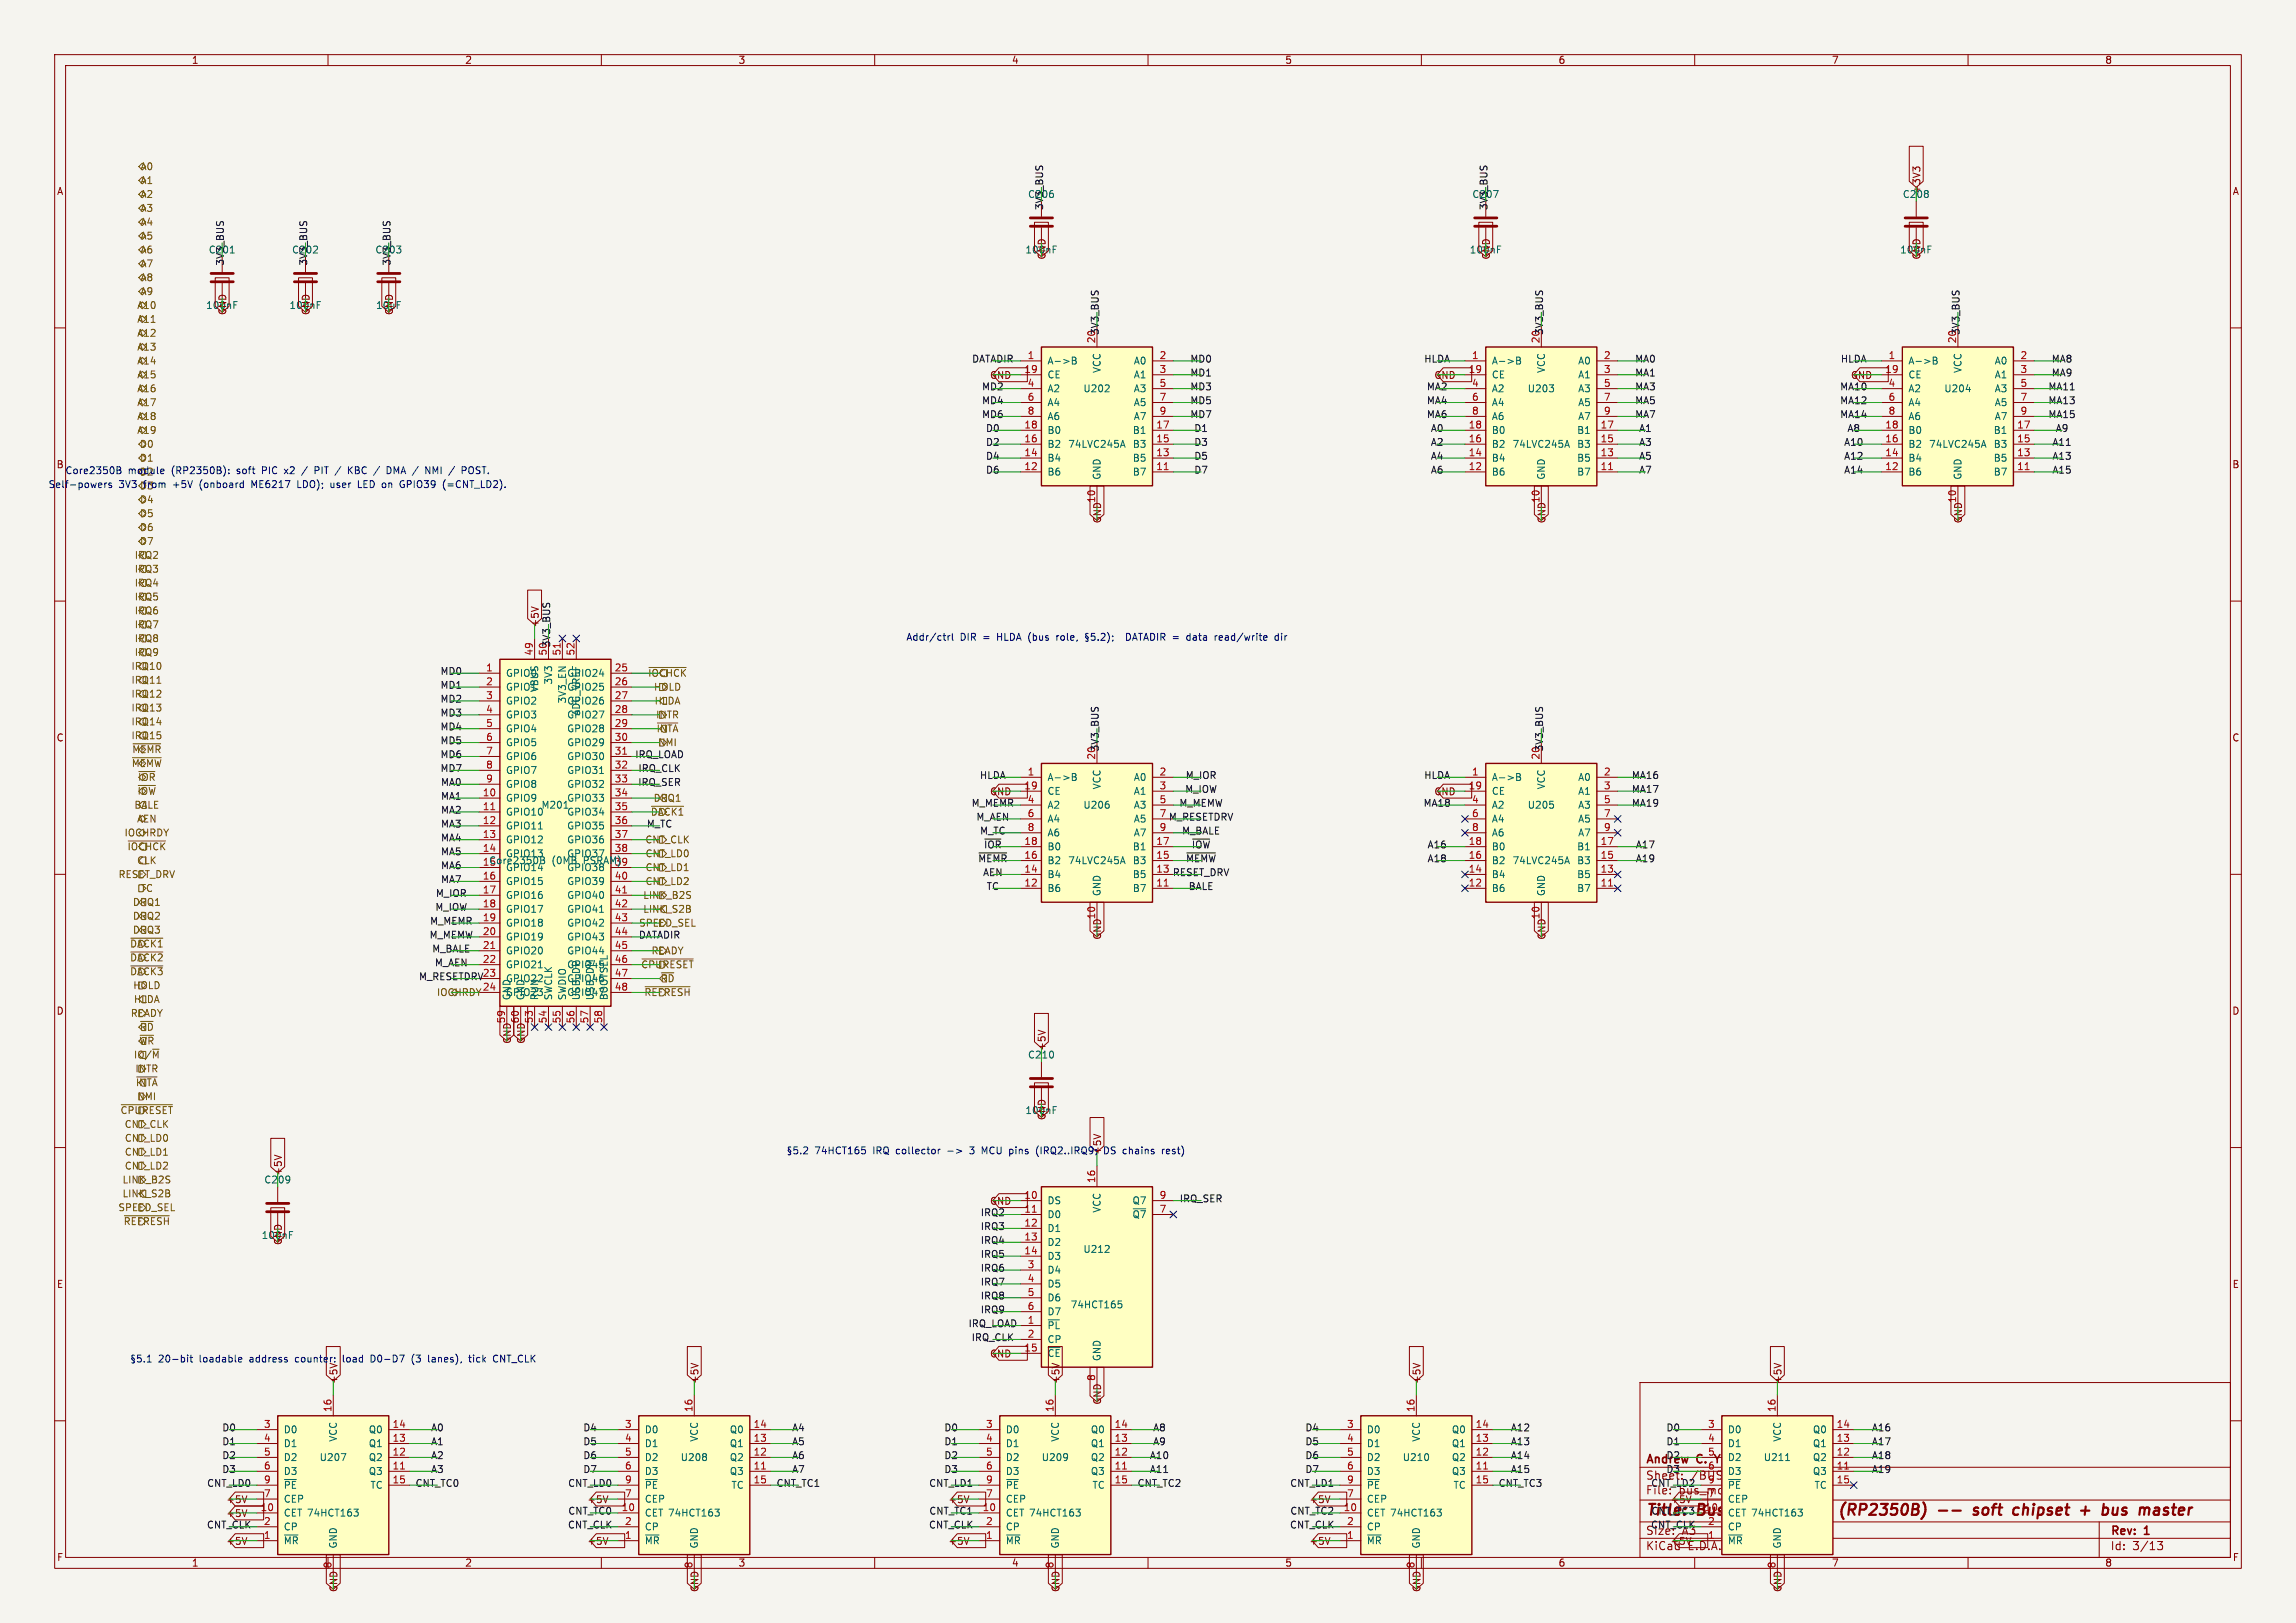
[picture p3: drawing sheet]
<svg xmlns="http://www.w3.org/2000/svg" width="420mm" height="297mm" viewBox="0 0 420 297" stroke-linecap="round" stroke-linejoin="round" font-family="sans-serif">
<defs><g id="words">
<g font-size="2.8" fill="#840000">
<text x="301" y="277.9">Title:</text>
<text x="318.4" y="277.9">Master</text>
<text x="330.5" y="277.9">MCU</text>
<text x="339.2" y="277.9">(RP2350B)</text>
<text x="365.1" y="277.9">soft</text>
<text x="373.2" y="277.9">chipset</text>
<text x="386.2" y="277.9">+</text>
<text x="391" y="277.9">bus</text>
<text x="398.6" y="277.9">master</text>
</g>
<text font-size="2.8" fill="#006464" x="310.6" y="277.9">Bus</text>
<g font-size="2.1" fill="#840000">
<text x="301" y="268.2">Andrew</text>
<text x="310.5" y="268.2">C.</text>
<text x="314.5" y="268.2">Young</text>
<text x="307.1" y="273.7">bus_mcu.kicad_sch</text>
<text x="309.2" y="271">/BUS_MCU/</text>
<text x="323" y="281.1">Date:</text>
<text x="386" y="281.3">Rev:</text>
<text x="392.4" y="281.3">1</text>
<text x="301" y="283.9">KiCad</text>
<text x="308.7" y="283.9">E.D.A.</text>
<text x="386" y="283.9">Id:</text>
<text x="390.1" y="283.9">3/13</text>
</g>
<g font-size="2.1" fill="#0f0f0f">
<text x="301" y="273.7">File:</text>
<text x="301" y="271">Sheet:</text>
<text x="301" y="281.1">Size:</text>
<text x="307.6" y="281.1">A3</text>
</g>
<text font-size="2.1" fill="#006464" x="316.3" y="283.9">9.0.7</text>
<g font-size="1.8" fill="#840000">
<text x="35" y="11.9">1</text>
<text x="85" y="11.9">2</text>
<text x="135" y="11.9">3</text>
<text x="185" y="11.9">4</text>
<text x="235" y="11.9">5</text>
<text x="285" y="11.9">6</text>
<text x="335" y="11.9">7</text>
<text x="385" y="11.9">8</text>
<text x="10.3" y="35.9">A</text>
<text x="351.5" y="35.5" transform="rotate(-90 351.5 35.5)">+3V3</text>
<text x="408.3" y="35.9">A</text>
<text x="68.7" y="56.7">10uF</text>
<text x="181" y="69.5">GND</text>
<text x="262.3" y="69.5">GND</text>
<text x="10.3" y="85.9">B</text>
<text x="408.2" y="85.9">B</text>
<text x="200.4" y="92.1" transform="rotate(-90 200.4 92.1)">10</text>
<text x="281.7" y="92.1" transform="rotate(-90 281.7 92.1)">10</text>
<text x="357.9" y="92.1" transform="rotate(-90 357.9 92.1)">10</text>
<text x="10.3" y="135.9">C</text>
<text x="408.2" y="135.9">C</text>
<text x="200.4" y="168.3" transform="rotate(-90 200.4 168.3)">10</text>
<text x="281.7" y="168.3" transform="rotate(-90 281.7 168.3)">10</text>
<text x="10.3" y="185.9">D</text>
<text x="408.2" y="185.9">D</text>
<text x="92.5" y="187.4" transform="rotate(-90 92.5 187.4)">59</text>
<text x="95" y="187.4" transform="rotate(-90 95 187.4)">60</text>
<text x="97.5" y="187.4" transform="rotate(-90 97.5 187.4)">53</text>
<text x="191.5" y="192.4" transform="rotate(-90 191.5 192.4)">+5V</text>
<text x="51.8" y="215.2" transform="rotate(-90 51.8 215.2)">+5V</text>
<text x="10.3" y="235.9">E</text>
<text x="408.3" y="235.9">E</text>
<text x="181" y="248.6">GND</text>
<text x="61.9" y="253.3" transform="rotate(-90 61.9 253.3)">+5V</text>
<text x="128" y="253.3" transform="rotate(-90 128 253.3)">+5V</text>
<text x="194" y="253.3" transform="rotate(-90 194 253.3)">+5V</text>
<text x="260" y="253.3" transform="rotate(-90 260 253.3)">+5V</text>
<text x="326.1" y="253.3" transform="rotate(-90 326.1 253.3)">+5V</text>
<text x="41.3" y="275.3">+5V</text>
<text x="10.3" y="285.9">F</text>
<text x="35" y="286.9">1</text>
<text x="41.3" y="282.9">+5V</text>
<text x="85" y="286.9">2</text>
<text x="107.3" y="282.9">+5V</text>
<text x="135" y="286.9">3</text>
<text x="173.4" y="282.9">+5V</text>
<text x="185" y="286.9">4</text>
<text x="235" y="286.9">5</text>
<text x="239.4" y="282.9">+5V</text>
<text x="285" y="286.9">6</text>
<text x="305.5" y="282.9">+5V</text>
<text x="335" y="286.9">7</text>
<text x="385" y="286.9">8</text>
<text x="408.3" y="285.9">F</text>
</g>
<g font-size="1.8" fill="#725600">
<text x="25.6" y="33.9">A1</text>
<text x="25.6" y="31.3">A0</text>
<text x="25.6" y="41.5">A4</text>
<text x="25.6" y="39">A3</text>
<text x="25.6" y="36.4">A2</text>
<text x="25.6" y="46.6">A6</text>
<text x="25.6" y="44">A5</text>
<text x="25.6" y="51.7">A8</text>
<text x="25.6" y="49.1">A7</text>
<text x="25" y="59.3">A11</text>
<text x="25" y="56.7">A10</text>
<text x="25.6" y="54.2">A9</text>
<text x="25" y="64.4">A13</text>
<text x="25" y="61.8">A12</text>
<text x="25" y="66.9">A14</text>
<text x="25" y="69.4">A15</text>
<text x="25" y="72">A16</text>
<text x="25" y="77.1">A18</text>
<text x="25" y="74.5">A17</text>
<text x="25" y="79.6">A19</text>
<text x="25.5" y="82.1">D0</text>
<text x="25.5" y="84.7">D1</text>
<text x="25.5" y="92.3">D4</text>
<text x="25.5" y="94.8">D5</text>
<text x="25.5" y="99.9">D7</text>
<text x="25.5" y="97.4">D6</text>
<text x="24.6" y="102.5">IRQ2</text>
<text x="24.6" y="107.5">IRQ4</text>
<text x="24.6" y="105">IRQ3</text>
<text x="24.6" y="112.6">IRQ6</text>
<text x="24.6" y="110.1">IRQ5</text>
<text x="24.6" y="115.2">IRQ7</text>
<text x="24.6" y="117.7">IRQ8</text>
<text x="23.9" y="122.8">IRQ10</text>
<text x="23.9" y="125.3">IRQ11</text>
<text x="24.6" y="120.2">IRQ9</text>
<text x="118.5" y="124.1">~{IOCHCK}</text>
<text x="23.9" y="127.9">IRQ12</text>
<text x="23.9" y="130.4">IRQ13</text>
<text x="119.5" y="126.6">HOLD</text>
<text x="119.7" y="129.1">HLDA</text>
<text x="119.9" y="131.7">INTR</text>
<text x="23.9" y="135.5">IRQ15</text>
<text x="23.9" y="132.9">IRQ14</text>
<text x="120" y="134.2">~{INTA}</text>
<text x="120.3" y="136.8">NMI</text>
<text x="24" y="140.6">~{MEMW}</text>
<text x="24.1" y="138">~{MEMR}</text>
<text x="25.2" y="143.1">~{IOR}</text>
<text x="24.5" y="148.2">BALE</text>
<text x="25.1" y="145.6">~{IOW}</text>
<text x="119" y="149.5">~{DACK1}</text>
<text x="119.5" y="146.9">DRQ1</text>
<text x="22.7" y="153.3">IOCHRDY</text>
<text x="23.2" y="155.8">~{IOCHCK}</text>
<text x="25" y="150.7">AEN</text>
<text x="118" y="154.5">CNT_CLK</text>
<text x="21.6" y="160.9">RESET_DRV</text>
<text x="25" y="158.3">CLK</text>
<text x="118" y="159.6">CNT_LD1</text>
<text x="118" y="157.1">CNT_LD0</text>
<text x="24.2" y="166">DRQ1</text>
<text x="25.6" y="163.4">TC</text>
<text x="117.6" y="167.2">LINK_S2B</text>
<text x="117.6" y="164.7">LINK_B2S</text>
<text x="118" y="162.2">CNT_LD2</text>
<text x="23.7" y="173.6">~{DACK1}</text>
<text x="24.2" y="168.5">DRQ2</text>
<text x="24.2" y="171">DRQ3</text>
<text x="116.8" y="169.8">SPEED_SEL</text>
<text x="23.7" y="176.1">~{DACK2}</text>
<text x="23.7" y="178.7">~{DACK3}</text>
<text x="117.2" y="177.4">~{CPURESET}</text>
<text x="119.1" y="174.9">READY</text>
<text x="120.7" y="179.9">~{RD}</text>
<text x="24.3" y="181.2">HOLD</text>
<text x="24.4" y="183.7">HLDA</text>
<text x="79.8" y="182.5">IOCHRDY</text>
<text x="117.8" y="182.5">~{REFRESH}</text>
<text x="23.8" y="186.3">READY</text>
<text x="25.4" y="191.4">~{WR}</text>
<text x="25.5" y="188.8">~{RD}</text>
<text x="24.4" y="193.9">IO/~{M}</text>
<text x="24.7" y="196.4">INTR</text>
<text x="24.8" y="199">~{INTA}</text>
<text x="25.1" y="201.5">NMI</text>
<text x="22" y="204.1">~{CPURESET}</text>
<text x="22.7" y="206.6">CNT_CLK</text>
<text x="22.7" y="209.1">CNT_LD0</text>
<text x="22.7" y="211.7">CNT_LD1</text>
<text x="22.7" y="214.2">CNT_LD2</text>
<text x="21.6" y="221.8">SPEED_SEL</text>
<text x="22.3" y="216.8">LINK_B2S</text>
<text x="22.3" y="219.3">LINK_S2B</text>
<text x="22.5" y="224.4">~{REFRESH}</text>
</g>
<g font-size="1.8" fill="#0f0f0f">
<text x="187.9" y="36.4">C206</text>
<text x="269.2" y="36.4">C207</text>
<text x="38.1" y="46.6">C201</text>
<text x="53.3" y="46.6">C202</text>
<text x="68.6" y="46.6">C203</text>
<text x="200.4" y="62.9" transform="rotate(-90 200.4 62.9)">20</text>
<text x="281.7" y="62.9" transform="rotate(-90 281.7 62.9)">20</text>
<text x="357.9" y="62.9" transform="rotate(-90 357.9 62.9)">20</text>
<text x="177.7" y="66.6">DATADIR</text>
<text x="179.5" y="71.6">MD2</text>
<text x="217.6" y="66.6">MD0</text>
<text x="217.6" y="69.1">MD1</text>
<text x="217.6" y="71.6">MD3</text>
<text x="260.4" y="66.6">HLDA</text>
<text x="260.9" y="71.6">MA2</text>
<text x="299" y="71.6">MA3</text>
<text x="299" y="69.1">MA1</text>
<text x="299" y="66.6">MA0</text>
<text x="336.5" y="71.6">MA10</text>
<text x="336.6" y="66.6">HLDA</text>
<text x="338.5" y="69.5">GND</text>
<text x="374.6" y="71.6">MA11</text>
<text x="375.2" y="66.6">MA8</text>
<text x="375.2" y="69.1">MA9</text>
<text x="179.5" y="76.7">MD6</text>
<text x="179.5" y="74.2">MD4</text>
<text x="217.6" y="76.7">MD7</text>
<text x="217.6" y="74.2">MD5</text>
<text x="260.9" y="74.2">MA4</text>
<text x="260.9" y="76.7">MA6</text>
<text x="299" y="76.7">MA7</text>
<text x="299" y="74.2">MA5</text>
<text x="336.5" y="76.7">MA14</text>
<text x="336.5" y="74.2">MA12</text>
<text x="374.6" y="74.2">MA13</text>
<text x="374.6" y="76.7">MA15</text>
<text x="180.3" y="79.3">D0</text>
<text x="180.3" y="81.8">D2</text>
<text x="218.4" y="81.8">D3</text>
<text x="218.4" y="79.3">D1</text>
<text x="261.6" y="79.3">A0</text>
<text x="261.6" y="81.8">A2</text>
<text x="299.7" y="81.8">A3</text>
<text x="299.7" y="79.3">A1</text>
<text x="337.2" y="81.8">A10</text>
<text x="337.8" y="79.3">A8</text>
<text x="375.3" y="81.8">A11</text>
<text x="375.9" y="79.3">A9</text>
<text x="180.3" y="86.9">D6</text>
<text x="180.3" y="84.3">D4</text>
<text x="218.4" y="84.3">D5</text>
<text x="218.4" y="86.9">D7</text>
<text x="261.6" y="84.3">A4</text>
<text x="261.6" y="86.9">A6</text>
<text x="299.7" y="86.9">A7</text>
<text x="299.7" y="84.3">A5</text>
<text x="337.2" y="86.9">A14</text>
<text x="337.2" y="84.3">A12</text>
<text x="375.3" y="84.3">A13</text>
<text x="375.3" y="86.9">A15</text>
<text x="98.7" y="114.9" transform="rotate(-90 98.7 114.9)">+5V</text>
<text x="80.5" y="123.7">MD0</text>
<text x="100.1" y="120.1" transform="rotate(-90 100.1 120.1)">50</text>
<text x="80.5" y="131.3">MD3</text>
<text x="80.5" y="128.8">MD2</text>
<text x="80.5" y="126.2">MD1</text>
<text x="80.5" y="136.4">MD5</text>
<text x="80.5" y="133.9">MD4</text>
<text x="80.5" y="141.5">MD7</text>
<text x="80.5" y="138.9">MD6</text>
<text x="116.1" y="138.9">IRQ_LOAD</text>
<text x="116.7" y="141.5">IRQ_CLK</text>
<text x="179.1" y="142.8">HLDA</text>
<text x="200.4" y="139.1" transform="rotate(-90 200.4 139.1)">20</text>
<text x="216.8" y="142.8">M_IOR</text>
<text x="260.4" y="142.8">HLDA</text>
<text x="281.7" y="139.1" transform="rotate(-90 281.7 139.1)">20</text>
<text x="298.4" y="142.8">MA16</text>
<text x="80.6" y="149.1">MA2</text>
<text x="80.6" y="146.6">MA1</text>
<text x="80.6" y="144">MA0</text>
<text x="116.6" y="144">IRQ_SER</text>
<text x="177.6" y="147.8">M_MEMR</text>
<text x="181" y="145.7">GND</text>
<text x="215.6" y="147.8">M_MEMW</text>
<text x="216.7" y="145.3">M_IOW</text>
<text x="260.3" y="147.8">MA18</text>
<text x="262.3" y="145.7">GND</text>
<text x="298.4" y="147.8">MA19</text>
<text x="298.4" y="145.3">MA17</text>
<text x="80.6" y="151.6">MA3</text>
<text x="80.6" y="154.2">MA4</text>
<text x="118.2" y="151.6">M_TC</text>
<text x="178.5" y="150.4">M_AEN</text>
<text x="179.2" y="152.9">M_TC</text>
<text x="179.9" y="155.5">~{IOR}</text>
<text x="213.7" y="150.4">M_RESETDRV</text>
<text x="216.1" y="152.9">M_BALE</text>
<text x="217.9" y="155.5">~{IOW}</text>
<text x="261" y="155.5">A16</text>
<text x="299.1" y="155.5">A17</text>
<text x="80.6" y="161.8">MA7</text>
<text x="80.6" y="159.3">MA6</text>
<text x="80.6" y="156.7">MA5</text>
<text x="178.8" y="158">~{MEMR}</text>
<text x="179.7" y="160.5">AEN</text>
<text x="214.4" y="160.5">RESET_DRV</text>
<text x="216.9" y="158">~{MEMW}</text>
<text x="261" y="158">A18</text>
<text x="299.1" y="158">A19</text>
<text x="79.5" y="166.9">M_IOW</text>
<text x="79.6" y="164.3">M_IOR</text>
<text x="180.4" y="163.1">TC</text>
<text x="217.3" y="163.1">BALE</text>
<text x="78.5" y="172">M_MEMW</text>
<text x="78.6" y="169.4">M_MEMR</text>
<text x="116.8" y="172">DATADIR</text>
<text x="76.6" y="179.6">M_RESETDRV</text>
<text x="79" y="174.5">M_BALE</text>
<text x="79.5" y="177">M_AEN</text>
<text x="88.2" y="178.8">23</text>
<text x="181" y="220.7">GND</text>
<text x="215.7" y="220.2">IRQ_SER</text>
<text x="179.3" y="227.8">IRQ4</text>
<text x="179.3" y="222.8">IRQ2</text>
<text x="179.3" y="225.3">IRQ3</text>
<text x="179.3" y="230.4">IRQ5</text>
<text x="179.3" y="232.9">IRQ6</text>
<text x="179.3" y="235.5">IRQ7</text>
<text x="179.3" y="238">IRQ8</text>
<text x="177.1" y="243.1">IRQ_LOAD</text>
<text x="177.6" y="245.6">IRQ_CLK</text>
<text x="179.3" y="240.5">IRQ9</text>
<text x="40.6" y="262.1">D0</text>
<text x="78.8" y="262.1">A0</text>
<text x="106.6" y="262.1">D4</text>
<text x="144.8" y="262.1">A4</text>
<text x="172.6" y="262.1">D0</text>
<text x="210.8" y="262.1">A8</text>
<text x="238.7" y="262.1">D4</text>
<text x="276.3" y="262.1">A12</text>
<text x="304.7" y="262.1">D0</text>
<text x="342.3" y="262.1">A16</text>
<text x="40.6" y="267.2">D2</text>
<text x="40.6" y="269.8">D3</text>
<text x="40.6" y="264.7">D1</text>
<text x="78.8" y="267.2">A2</text>
<text x="78.8" y="269.8">A3</text>
<text x="78.8" y="264.7">A1</text>
<text x="106.6" y="264.7">D5</text>
<text x="106.6" y="269.8">D7</text>
<text x="106.6" y="267.2">D6</text>
<text x="144.8" y="267.2">A6</text>
<text x="144.8" y="269.8">A7</text>
<text x="144.8" y="264.7">A5</text>
<text x="172.6" y="269.8">D3</text>
<text x="172.6" y="267.2">D2</text>
<text x="172.6" y="264.7">D1</text>
<text x="210.2" y="269.8">A11</text>
<text x="210.2" y="267.2">A10</text>
<text x="210.8" y="264.7">A9</text>
<text x="238.7" y="264.7">D5</text>
<text x="238.7" y="269.8">D7</text>
<text x="238.7" y="267.2">D6</text>
<text x="276.3" y="269.8">A15</text>
<text x="276.3" y="267.2">A14</text>
<text x="276.3" y="264.7">A13</text>
<text x="304.7" y="267.2">D2</text>
<text x="304.7" y="264.7">D1</text>
<text x="304.7" y="269.8">D3</text>
<text x="342.3" y="264.7">A17</text>
<text x="342.3" y="269.8">A19</text>
<text x="342.3" y="267.2">A18</text>
<text x="37.8" y="272.3">CNT_LD0</text>
<text x="75.9" y="272.3">CNT_TC0</text>
<text x="103.8" y="272.3">CNT_LD0</text>
<text x="107.3" y="275.3">+5V</text>
<text x="142" y="272.3">CNT_TC1</text>
<text x="169.9" y="272.3">CNT_LD1</text>
<text x="173.4" y="275.3">+5V</text>
<text x="208" y="272.3">CNT_TC2</text>
<text x="235.9" y="272.3">CNT_LD1</text>
<text x="239.4" y="275.3">+5V</text>
<text x="274" y="272.3">CNT_TC3</text>
<text x="301.9" y="272.3">CNT_LD2</text>
<text x="305.5" y="275.3">+5V</text>
<text x="37.8" y="279.9">CNT_CLK</text>
<text x="41.3" y="277.8">+5V</text>
<text x="103.8" y="279.9">CNT_CLK</text>
<text x="103.9" y="277.4">CNT_TC0</text>
<text x="169.8" y="279.9">CNT_CLK</text>
<text x="169.9" y="277.4">CNT_TC1</text>
<text x="235.9" y="279.9">CNT_CLK</text>
<text x="235.9" y="277.4">CNT_TC2</text>
<text x="301.9" y="279.9">CNT_CLK</text>
<text x="302" y="277.4">CNT_TC3</text>
</g>
<g font-size="1.8" fill="#009600">
<text x="191" y="38.5" transform="rotate(-90 191 38.5)">3V3_BUS</text>
<text x="272.3" y="38.5" transform="rotate(-90 272.3 38.5)">3V3_BUS</text>
<text x="191.5" y="47.6" transform="rotate(-90 191.5 47.6)">GND</text>
<text x="272.7" y="47.6" transform="rotate(-90 272.7 47.6)">GND</text>
<text x="351.5" y="47.6" transform="rotate(-90 351.5 47.6)">GND</text>
<text x="41.2" y="48.7" transform="rotate(-90 41.2 48.7)">3V3_BUS</text>
<text x="56.4" y="48.7" transform="rotate(-90 56.4 48.7)">3V3_BUS</text>
<text x="71.6" y="48.7" transform="rotate(-90 71.6 48.7)">3V3_BUS</text>
<text x="41.6" y="57.8" transform="rotate(-90 41.6 57.8)">GND</text>
<text x="56.8" y="57.8" transform="rotate(-90 56.8 57.8)">GND</text>
<text x="72.1" y="57.8" transform="rotate(-90 72.1 57.8)">GND</text>
<text x="201.2" y="61.4" transform="rotate(-90 201.2 61.4)">3V3_BUS</text>
<text x="282.5" y="61.4" transform="rotate(-90 282.5 61.4)">3V3_BUS</text>
<text x="358.7" y="61.4" transform="rotate(-90 358.7 61.4)">3V3_BUS</text>
<text x="201.6" y="95.9" transform="rotate(-90 201.6 95.9)">GND</text>
<text x="282.9" y="95.9" transform="rotate(-90 282.9 95.9)">GND</text>
<text x="359.1" y="95.9" transform="rotate(-90 359.1 95.9)">GND</text>
<text x="100.8" y="118.5" transform="rotate(-90 100.8 118.5)">3V3_BUS</text>
<text x="201.2" y="137.6" transform="rotate(-90 201.2 137.6)">3V3_BUS</text>
<text x="282.5" y="137.6" transform="rotate(-90 282.5 137.6)">3V3_BUS</text>
<text x="201.6" y="172.1" transform="rotate(-90 201.6 172.1)">GND</text>
<text x="282.9" y="172.1" transform="rotate(-90 282.9 172.1)">GND</text>
<text x="93.7" y="191.1" transform="rotate(-90 93.7 191.1)">GND</text>
<text x="96.2" y="191.1" transform="rotate(-90 96.2 191.1)">GND</text>
<text x="191.5" y="205.1" transform="rotate(-90 191.5 205.1)">GND</text>
<text x="51.8" y="227.9" transform="rotate(-90 51.8 227.9)">GND</text>
<text x="201.6" y="257.1" transform="rotate(-90 201.6 257.1)">GND</text>
<text x="61.9" y="291.4" transform="rotate(-90 61.9 291.4)">GND</text>
<text x="128" y="291.4" transform="rotate(-90 128 291.4)">GND</text>
<text x="194" y="291.4" transform="rotate(-90 194 291.4)">GND</text>
<text x="260" y="291.4" transform="rotate(-90 260 291.4)">GND</text>
<text x="326.1" y="291.4" transform="rotate(-90 326.1 291.4)">GND</text>
</g>
<g font-size="1.8" fill="#006464">
<text x="348" y="36.4">C208</text>
<text x="187.5" y="46.6">100nF</text>
<text x="268.7" y="46.6">100nF</text>
<text x="347.5" y="46.6">100nF</text>
<text x="37.6" y="56.7">100nF</text>
<text x="52.8" y="56.7">100nF</text>
<text x="191.5" y="66.9">A-&gt;B</text>
<text x="191.5" y="69.4">CE</text>
<text x="191.5" y="72">A2</text>
<text x="198.1" y="72">U202</text>
<text x="201.5" y="68.3" transform="rotate(-90 201.5 68.3)">VCC</text>
<text x="207.3" y="66.9">A0</text>
<text x="207.3" y="69.4">A1</text>
<text x="207.3" y="72">A3</text>
<text x="272.8" y="66.9">A-&gt;B</text>
<text x="272.8" y="69.4">CE</text>
<text x="272.8" y="72">A2</text>
<text x="279.4" y="72">U203</text>
<text x="282.8" y="68.3" transform="rotate(-90 282.8 68.3)">VCC</text>
<text x="288.6" y="66.9">A0</text>
<text x="288.6" y="69.4">A1</text>
<text x="288.6" y="72">A3</text>
<text x="349" y="66.9">A-&gt;B</text>
<text x="349" y="69.4">CE</text>
<text x="349" y="72">A2</text>
<text x="355.6" y="72">U204</text>
<text x="359" y="68.3" transform="rotate(-90 359 68.3)">VCC</text>
<text x="364.8" y="66.9">A0</text>
<text x="364.8" y="69.4">A1</text>
<text x="364.8" y="72">A3</text>
<text x="191.5" y="74.5">A4</text>
<text x="191.5" y="77.1">A6</text>
<text x="207.3" y="74.5">A5</text>
<text x="207.3" y="77.1">A7</text>
<text x="272.8" y="74.5">A4</text>
<text x="272.8" y="77.1">A6</text>
<text x="288.6" y="74.5">A5</text>
<text x="288.6" y="77.1">A7</text>
<text x="349" y="74.5">A4</text>
<text x="349" y="77.1">A6</text>
<text x="364.8" y="74.5">A5</text>
<text x="364.8" y="77.1">A7</text>
<text x="191.5" y="79.6">B0</text>
<text x="191.5" y="82.1">B2</text>
<text x="195.3" y="82.1">74LVC245A</text>
<text x="207.1" y="79.6">B1</text>
<text x="207.1" y="82.1">B3</text>
<text x="272.8" y="79.6">B0</text>
<text x="272.8" y="82.1">B2</text>
<text x="276.6" y="82.1">74LVC245A</text>
<text x="288.4" y="79.6">B1</text>
<text x="288.4" y="82.1">B3</text>
<text x="349" y="79.6">B0</text>
<text x="349" y="82.1">B2</text>
<text x="352.8" y="82.1">74LVC245A</text>
<text x="364.6" y="79.6">B1</text>
<text x="364.6" y="82.1">B3</text>
<text x="191.5" y="84.7">B4</text>
<text x="191.5" y="87.2">B6</text>
<text x="201.5" y="87.9" transform="rotate(-90 201.5 87.9)">GND</text>
<text x="207.1" y="84.7">B5</text>
<text x="207.1" y="87.2">B7</text>
<text x="272.8" y="84.7">B4</text>
<text x="272.8" y="87.2">B6</text>
<text x="282.8" y="87.9" transform="rotate(-90 282.8 87.9)">GND</text>
<text x="288.4" y="84.7">B5</text>
<text x="288.4" y="87.2">B7</text>
<text x="349" y="84.7">B4</text>
<text x="349" y="87.2">B6</text>
<text x="359" y="87.9" transform="rotate(-90 359 87.9)">GND</text>
<text x="364.6" y="84.7">B5</text>
<text x="364.6" y="87.2">B7</text>
<text x="92.5" y="124.1">GPIO0</text>
<text x="101.2" y="125.4" transform="rotate(-90 101.2 125.4)">3V3</text>
<text x="103.6" y="124.1">GPIO24</text>
<text x="92.5" y="126.6">GPIO1</text>
<text x="92.5" y="129.1">GPIO2</text>
<text x="92.5" y="131.7">GPIO3</text>
<text x="98.7" y="126.8" transform="rotate(-90 98.7 126.8)">VBUS</text>
<text x="103.6" y="126.6">GPIO25</text>
<text x="103.6" y="129.1">GPIO26</text>
<text x="103.6" y="131.7">GPIO27</text>
<text x="103.7" y="128.8" transform="rotate(-90 103.7 128.8)">3V3_EN</text>
<text x="106.3" y="131.1" transform="rotate(-90 106.3 131.1)">ADC_VREF</text>
<text x="92.5" y="134.2">GPIO4</text>
<text x="92.5" y="136.8">GPIO5</text>
<text x="103.6" y="134.2">GPIO28</text>
<text x="103.6" y="136.8">GPIO29</text>
<text x="92.5" y="139.3">GPIO6</text>
<text x="92.5" y="141.8">GPIO7</text>
<text x="103.6" y="139.3">GPIO30</text>
<text x="103.6" y="141.8">GPIO31</text>
<text x="191.5" y="143.1">A-&gt;B</text>
<text x="207.3" y="143.1">A0</text>
<text x="272.8" y="143.1">A-&gt;B</text>
<text x="288.6" y="143.1">A0</text>
<text x="92.5" y="144.4">GPIO8</text>
<text x="92.5" y="146.9">GPIO9</text>
<text x="92.5" y="149.5">GPIO10</text>
<text x="99" y="148.2">M201</text>
<text x="103.6" y="144.4">GPIO32</text>
<text x="103.6" y="146.9">GPIO33</text>
<text x="103.6" y="149.5">GPIO34</text>
<text x="191.5" y="145.6">CE</text>
<text x="191.5" y="148.2">A2</text>
<text x="198.1" y="148.2">U206</text>
<text x="201.5" y="144.5" transform="rotate(-90 201.5 144.5)">VCC</text>
<text x="207.3" y="145.6">A1</text>
<text x="207.3" y="148.2">A3</text>
<text x="272.8" y="145.6">CE</text>
<text x="272.8" y="148.2">A2</text>
<text x="279.4" y="148.2">U205</text>
<text x="282.8" y="144.5" transform="rotate(-90 282.8 144.5)">VCC</text>
<text x="288.6" y="145.6">A1</text>
<text x="288.6" y="148.2">A3</text>
<text x="92.5" y="152">GPIO11</text>
<text x="92.5" y="154.5">GPIO12</text>
<text x="103.6" y="152">GPIO35</text>
<text x="103.6" y="154.5">GPIO36</text>
<text x="191.5" y="150.7">A4</text>
<text x="191.5" y="153.3">A6</text>
<text x="191.5" y="155.8">B0</text>
<text x="207.1" y="155.8">B1</text>
<text x="207.3" y="150.7">A5</text>
<text x="207.3" y="153.3">A7</text>
<text x="272.8" y="150.7">A4</text>
<text x="272.8" y="153.3">A6</text>
<text x="272.8" y="155.8">B0</text>
<text x="288.4" y="155.8">B1</text>
<text x="288.6" y="150.7">A5</text>
<text x="288.6" y="153.3">A7</text>
<text x="88.2" y="158.5">15</text>
<text x="89.4" y="158.3">Core2350B</text>
<text x="92.5" y="157.1">GPIO13</text>
<text x="92.5" y="159.6">GPIO14</text>
<text x="100.9" y="158.3">(0MB</text>
<text x="103.6" y="157.1">GPIO37</text>
<text x="103.6" y="159.6">GPIO38</text>
<text x="106.9" y="158.3">PSRAM)</text>
<text x="112.4" y="158.5">39</text>
<text x="191.5" y="158.3">B2</text>
<text x="191.5" y="160.9">B4</text>
<text x="195.3" y="158.3">74LVC245A</text>
<text x="207.1" y="158.3">B3</text>
<text x="207.1" y="160.9">B5</text>
<text x="272.8" y="158.3">B2</text>
<text x="272.8" y="160.9">B4</text>
<text x="276.6" y="158.3">74LVC245A</text>
<text x="288.4" y="158.3">B3</text>
<text x="288.4" y="160.9">B5</text>
<text x="92.5" y="162.2">GPIO15</text>
<text x="92.5" y="164.7">GPIO16</text>
<text x="92.5" y="167.2">GPIO17</text>
<text x="103.6" y="162.2">GPIO39</text>
<text x="103.6" y="164.7">GPIO40</text>
<text x="103.6" y="167.2">GPIO41</text>
<text x="191.5" y="163.4">B6</text>
<text x="201.5" y="164.1" transform="rotate(-90 201.5 164.1)">GND</text>
<text x="207.1" y="163.4">B7</text>
<text x="272.8" y="163.4">B6</text>
<text x="282.8" y="164.1" transform="rotate(-90 282.8 164.1)">GND</text>
<text x="288.4" y="163.4">B7</text>
<text x="92.5" y="169.8">GPIO18</text>
<text x="92.5" y="172.3">GPIO19</text>
<text x="103.6" y="169.8">GPIO42</text>
<text x="103.6" y="172.3">GPIO43</text>
<text x="92.5" y="174.9">GPIO20</text>
<text x="92.5" y="177.4">GPIO21</text>
<text x="92.5" y="179.9">GPIO22</text>
<text x="103.6" y="174.9">GPIO44</text>
<text x="103.6" y="177.4">GPIO45</text>
<text x="103.6" y="179.9">GPIO46</text>
<text x="92.5" y="182.5">GPIO23</text>
<text x="93.6" y="183.1" transform="rotate(-90 93.6 183.1)">GND</text>
<text x="96.1" y="183.1" transform="rotate(-90 96.1 183.1)">GND</text>
<text x="98.7" y="183.1" transform="rotate(-90 98.7 183.1)">RUN</text>
<text x="101.2" y="183.1" transform="rotate(-90 101.2 183.1)">SWCLK</text>
<text x="103.6" y="182.5">GPIO47</text>
<text x="103.7" y="183.1" transform="rotate(-90 103.7 183.1)">SWDIO</text>
<text x="111.4" y="183.1" transform="rotate(-90 111.4 183.1)">BOOTSEL</text>
<text x="187.9" y="193.9">C210</text>
<text x="187.5" y="204.1">100nF</text>
<text x="48.2" y="216.8">C209</text>
<text x="191.5" y="220.6">DS</text>
<text x="207.1" y="220.6">Q7</text>
<text x="47.8" y="226.9">100nF</text>
<text x="191.5" y="223.1">D0</text>
<text x="191.5" y="225.7">D1</text>
<text x="201.5" y="222" transform="rotate(-90 201.5 222)">VCC</text>
<text x="207.1" y="223.1">~{Q7}</text>
<text x="191.5" y="228.2">D2</text>
<text x="191.5" y="230.7">D3</text>
<text x="191.5" y="233.3">D4</text>
<text x="198.1" y="229.5">U212</text>
<text x="191.5" y="235.8">D5</text>
<text x="191.5" y="238.4">D6</text>
<text x="195.8" y="239.6">74HCT165</text>
<text x="191.5" y="240.9">D7</text>
<text x="191.5" y="243.4">~{PL}</text>
<text x="191.5" y="246">CP</text>
<text x="191.5" y="248.5">~{CE}</text>
<text x="201.5" y="249.2" transform="rotate(-90 201.5 249.2)">GND</text>
<text x="51.8" y="262.5">D0</text>
<text x="61.8" y="263.9" transform="rotate(-90 61.8 263.9)">VCC</text>
<text x="67.4" y="262.5">Q0</text>
<text x="117.9" y="262.5">D0</text>
<text x="127.9" y="263.9" transform="rotate(-90 127.9 263.9)">VCC</text>
<text x="133.4" y="262.5">Q0</text>
<text x="183.9" y="262.5">D0</text>
<text x="193.9" y="263.9" transform="rotate(-90 193.9 263.9)">VCC</text>
<text x="199.4" y="262.5">Q0</text>
<text x="249.9" y="262.5">D0</text>
<text x="259.9" y="263.9" transform="rotate(-90 259.9 263.9)">VCC</text>
<text x="265.5" y="262.5">Q0</text>
<text x="316" y="262.5">D0</text>
<text x="326" y="263.9" transform="rotate(-90 326 263.9)">VCC</text>
<text x="331.5" y="262.5">Q0</text>
<text x="51.8" y="265">D1</text>
<text x="51.8" y="267.6">D2</text>
<text x="58.4" y="267.6">U207</text>
<text x="67.4" y="265">Q1</text>
<text x="67.4" y="267.6">Q2</text>
<text x="117.9" y="265">D1</text>
<text x="117.9" y="267.6">D2</text>
<text x="124.4" y="267.6">U208</text>
<text x="133.4" y="265">Q1</text>
<text x="133.4" y="267.6">Q2</text>
<text x="183.9" y="265">D1</text>
<text x="183.9" y="267.6">D2</text>
<text x="190.5" y="267.6">U209</text>
<text x="199.4" y="265">Q1</text>
<text x="199.4" y="267.6">Q2</text>
<text x="249.9" y="265">D1</text>
<text x="249.9" y="267.6">D2</text>
<text x="256.5" y="267.6">U210</text>
<text x="265.5" y="265">Q1</text>
<text x="265.5" y="267.6">Q2</text>
<text x="316" y="265">D1</text>
<text x="316" y="267.6">D2</text>
<text x="322.5" y="267.6">U211</text>
<text x="331.5" y="265">Q1</text>
<text x="331.5" y="267.6">Q2</text>
<text x="51.8" y="270.1">D3</text>
<text x="51.8" y="272.6">~{PE}</text>
<text x="51.8" y="275.2">CEP</text>
<text x="67.4" y="270.1">Q3</text>
<text x="67.7" y="272.6">TC</text>
<text x="117.9" y="270.1">D3</text>
<text x="117.9" y="272.6">~{PE}</text>
<text x="117.9" y="275.2">CEP</text>
<text x="133.4" y="270.1">Q3</text>
<text x="133.7" y="272.6">TC</text>
<text x="183.9" y="270.1">D3</text>
<text x="183.9" y="272.6">~{PE}</text>
<text x="183.9" y="275.2">CEP</text>
<text x="199.4" y="270.1">Q3</text>
<text x="199.7" y="272.6">TC</text>
<text x="249.9" y="270.1">D3</text>
<text x="249.9" y="272.6">~{PE}</text>
<text x="249.9" y="275.2">CEP</text>
<text x="265.5" y="270.1">Q3</text>
<text x="265.8" y="272.6">TC</text>
<text x="316" y="270.1">D3</text>
<text x="316" y="272.6">~{PE}</text>
<text x="316" y="275.2">CEP</text>
<text x="331.5" y="270.1">Q3</text>
<text x="331.8" y="272.6">TC</text>
<text x="51.8" y="277.7">CET 74HCT163</text>
<text x="51.8" y="280.3">CP</text>
<text x="117.9" y="277.7">CET 74HCT163</text>
<text x="117.9" y="280.3">CP</text>
<text x="183.9" y="277.7">CET 74HCT163</text>
<text x="183.9" y="280.3">CP</text>
<text x="249.9" y="277.7">CET 74HCT163</text>
<text x="249.9" y="280.3">CP</text>
<text x="316" y="277.7">CET 74HCT163</text>
<text x="316" y="280.3">CP</text>
<text x="51.8" y="282.8">~{MR}</text>
<text x="61.8" y="283.5" transform="rotate(-90 61.8 283.5)">GND</text>
<text x="117.9" y="282.8">~{MR}</text>
<text x="127.9" y="283.5" transform="rotate(-90 127.9 283.5)">GND</text>
<text x="183.9" y="282.8">~{MR}</text>
<text x="193.9" y="283.5" transform="rotate(-90 193.9 283.5)">GND</text>
<text x="249.9" y="282.8">~{MR}</text>
<text x="259.9" y="283.5" transform="rotate(-90 259.9 283.5)">GND</text>
<text x="316" y="282.8">~{MR}</text>
<text x="326" y="283.5" transform="rotate(-90 326 283.5)">GND</text>
</g>
<g font-size="1.8" fill="#a90000">
<text x="187.9" y="65.8">1</text>
<text x="212" y="65.8">2</text>
<text x="269.2" y="65.8">1</text>
<text x="293.3" y="65.8">2</text>
<text x="345.4" y="65.8">1</text>
<text x="369.5" y="65.8">2</text>
<text x="187.3" y="68.3">19</text>
<text x="187.9" y="70.9">4</text>
<text x="212" y="68.3">3</text>
<text x="212" y="70.9">5</text>
<text x="268.6" y="68.3">19</text>
<text x="269.2" y="70.9">4</text>
<text x="293.3" y="68.3">3</text>
<text x="293.3" y="70.9">5</text>
<text x="344.8" y="68.3">19</text>
<text x="345.4" y="70.9">4</text>
<text x="369.5" y="68.3">3</text>
<text x="369.5" y="70.9">5</text>
<text x="187.9" y="73.4">6</text>
<text x="187.9" y="75.9">8</text>
<text x="212" y="73.4">7</text>
<text x="212" y="75.9">9</text>
<text x="269.2" y="73.4">6</text>
<text x="269.2" y="75.9">8</text>
<text x="293.3" y="73.4">7</text>
<text x="293.3" y="75.9">9</text>
<text x="345.4" y="73.4">6</text>
<text x="345.4" y="75.9">8</text>
<text x="369.5" y="73.4">7</text>
<text x="369.5" y="75.9">9</text>
<text x="187.3" y="78.5">18</text>
<text x="187.3" y="81">16</text>
<text x="187.3" y="83.6">14</text>
<text x="211.4" y="78.5">17</text>
<text x="211.4" y="81">15</text>
<text x="211.4" y="83.6">13</text>
<text x="268.6" y="78.5">18</text>
<text x="268.6" y="81">16</text>
<text x="268.6" y="83.6">14</text>
<text x="292.7" y="78.5">17</text>
<text x="292.7" y="81">15</text>
<text x="292.7" y="83.6">13</text>
<text x="344.8" y="78.5">18</text>
<text x="344.8" y="81">16</text>
<text x="344.8" y="83.6">14</text>
<text x="368.9" y="78.5">17</text>
<text x="368.9" y="81">15</text>
<text x="368.9" y="83.6">13</text>
<text x="187.3" y="86.1">12</text>
<text x="211.4" y="86.1">11</text>
<text x="268.6" y="86.1">12</text>
<text x="292.7" y="86.1">11</text>
<text x="344.8" y="86.1">12</text>
<text x="368.9" y="86.1">11</text>
<text x="88.8" y="122.9">1</text>
<text x="88.8" y="125.5">2</text>
<text x="97.5" y="120.1" transform="rotate(-90 97.5 120.1)">49</text>
<text x="102.6" y="120.1" transform="rotate(-90 102.6 120.1)">51</text>
<text x="105.2" y="120.1" transform="rotate(-90 105.2 120.1)">52</text>
<text x="112.4" y="122.9">25</text>
<text x="112.4" y="125.5">26</text>
<text x="88.8" y="128">3</text>
<text x="88.8" y="130.6">4</text>
<text x="112.4" y="128">27</text>
<text x="112.4" y="130.6">28</text>
<text x="88.8" y="133.1">5</text>
<text x="88.8" y="135.6">6</text>
<text x="112.4" y="133.1">29</text>
<text x="112.4" y="135.6">30</text>
<text x="88.8" y="138.2">7</text>
<text x="88.8" y="140.7">8</text>
<text x="88.8" y="143.3">9</text>
<text x="112.4" y="138.2">31</text>
<text x="112.4" y="140.7">32</text>
<text x="112.4" y="143.3">33</text>
<text x="187.9" y="142">1</text>
<text x="212" y="142">2</text>
<text x="269.2" y="142">1</text>
<text x="293.3" y="142">2</text>
<text x="88.2" y="145.8">10</text>
<text x="88.2" y="148.3">11</text>
<text x="112.4" y="145.8">34</text>
<text x="112.4" y="148.3">35</text>
<text x="187.3" y="144.5">19</text>
<text x="187.9" y="147.1">4</text>
<text x="187.9" y="149.6">6</text>
<text x="212" y="144.5">3</text>
<text x="212" y="147.1">5</text>
<text x="212" y="149.6">7</text>
<text x="268.6" y="144.5">19</text>
<text x="269.2" y="147.1">4</text>
<text x="269.2" y="149.6">6</text>
<text x="293.3" y="144.5">3</text>
<text x="293.3" y="147.1">5</text>
<text x="293.3" y="149.6">7</text>
<text x="88.2" y="150.9">12</text>
<text x="88.2" y="153.4">13</text>
<text x="88.2" y="156">14</text>
<text x="112.4" y="150.9">36</text>
<text x="112.4" y="153.4">37</text>
<text x="112.4" y="156">38</text>
<text x="187.3" y="154.7">18</text>
<text x="187.9" y="152.1">8</text>
<text x="211.4" y="154.7">17</text>
<text x="212" y="152.1">9</text>
<text x="268.6" y="154.7">18</text>
<text x="269.2" y="152.1">8</text>
<text x="292.7" y="154.7">17</text>
<text x="293.3" y="152.1">9</text>
<text x="88.2" y="161">16</text>
<text x="112.4" y="161">40</text>
<text x="187.3" y="157.2">16</text>
<text x="187.3" y="159.8">14</text>
<text x="211.4" y="157.2">15</text>
<text x="211.4" y="159.8">13</text>
<text x="268.6" y="157.2">16</text>
<text x="268.6" y="159.8">14</text>
<text x="292.7" y="157.2">15</text>
<text x="292.7" y="159.8">13</text>
<text x="88.2" y="163.6">17</text>
<text x="88.2" y="166.1">18</text>
<text x="112.4" y="163.6">41</text>
<text x="112.4" y="166.1">42</text>
<text x="187.3" y="162.3">12</text>
<text x="211.4" y="162.3">11</text>
<text x="268.6" y="162.3">12</text>
<text x="292.7" y="162.3">11</text>
<text x="88.2" y="168.7">19</text>
<text x="88.2" y="171.2">20</text>
<text x="88.2" y="173.7">21</text>
<text x="112.4" y="168.7">43</text>
<text x="112.4" y="171.2">44</text>
<text x="112.4" y="173.7">45</text>
<text x="88.2" y="176.3">22</text>
<text x="112.4" y="176.3">46</text>
<text x="112.4" y="178.8">47</text>
<text x="88.2" y="181.4">24</text>
<text x="112.4" y="181.4">48</text>
<text x="100.1" y="187.4" transform="rotate(-90 100.1 187.4)">54</text>
<text x="102.6" y="187.4" transform="rotate(-90 102.6 187.4)">55</text>
<text x="105.2" y="187.4" transform="rotate(-90 105.2 187.4)">56</text>
<text x="107.7" y="187.4" transform="rotate(-90 107.7 187.4)">57</text>
<text x="110.2" y="187.4" transform="rotate(-90 110.2 187.4)">58</text>
<text x="187.3" y="219.5">10</text>
<text x="187.3" y="222">11</text>
<text x="200.4" y="216.6" transform="rotate(-90 200.4 216.6)">16</text>
<text x="212" y="219.5">9</text>
<text x="212" y="222">7</text>
<text x="187.3" y="224.5">12</text>
<text x="187.3" y="227.1">13</text>
<text x="187.3" y="229.6">14</text>
<text x="187.9" y="232.2">3</text>
<text x="187.9" y="234.7">4</text>
<text x="187.9" y="237.2">5</text>
<text x="187.9" y="239.8">6</text>
<text x="187.9" y="242.3">1</text>
<text x="187.9" y="244.9">2</text>
<text x="187.3" y="247.4">15</text>
<text x="200.4" y="252.8" transform="rotate(-90 200.4 252.8)">8</text>
<text x="48.2" y="261.4">3</text>
<text x="48.2" y="263.9">4</text>
<text x="60.7" y="258.5" transform="rotate(-90 60.7 258.5)">16</text>
<text x="71.7" y="261.4">14</text>
<text x="71.7" y="263.9">13</text>
<text x="114.2" y="261.4">3</text>
<text x="114.2" y="263.9">4</text>
<text x="126.7" y="258.5" transform="rotate(-90 126.7 258.5)">16</text>
<text x="137.8" y="261.4">14</text>
<text x="137.8" y="263.9">13</text>
<text x="180.3" y="261.4">3</text>
<text x="180.3" y="263.9">4</text>
<text x="192.8" y="258.5" transform="rotate(-90 192.8 258.5)">16</text>
<text x="203.8" y="261.4">14</text>
<text x="203.8" y="263.9">13</text>
<text x="246.3" y="261.4">3</text>
<text x="246.3" y="263.9">4</text>
<text x="258.8" y="258.5" transform="rotate(-90 258.8 258.5)">16</text>
<text x="269.8" y="261.4">14</text>
<text x="269.8" y="263.9">13</text>
<text x="312.3" y="261.4">3</text>
<text x="312.3" y="263.9">4</text>
<text x="324.9" y="258.5" transform="rotate(-90 324.9 258.5)">16</text>
<text x="335.9" y="261.4">14</text>
<text x="335.9" y="263.9">13</text>
<text x="48.2" y="266.4">5</text>
<text x="48.2" y="269">6</text>
<text x="71.7" y="266.4">12</text>
<text x="71.7" y="269">11</text>
<text x="114.2" y="266.4">5</text>
<text x="114.2" y="269">6</text>
<text x="137.8" y="266.4">12</text>
<text x="137.8" y="269">11</text>
<text x="180.3" y="266.4">5</text>
<text x="180.3" y="269">6</text>
<text x="203.8" y="266.4">12</text>
<text x="203.8" y="269">11</text>
<text x="246.3" y="266.4">5</text>
<text x="246.3" y="269">6</text>
<text x="269.8" y="266.4">12</text>
<text x="269.8" y="269">11</text>
<text x="312.3" y="266.4">5</text>
<text x="312.3" y="269">6</text>
<text x="335.9" y="266.4">12</text>
<text x="335.9" y="269">11</text>
<text x="48.2" y="271.5">9</text>
<text x="48.2" y="274.1">7</text>
<text x="71.7" y="271.5">15</text>
<text x="114.2" y="271.5">9</text>
<text x="114.2" y="274.1">7</text>
<text x="137.8" y="271.5">15</text>
<text x="180.3" y="271.5">9</text>
<text x="180.3" y="274.1">7</text>
<text x="203.8" y="271.5">15</text>
<text x="246.3" y="271.5">9</text>
<text x="246.3" y="274.1">7</text>
<text x="269.8" y="271.5">15</text>
<text x="312.3" y="271.5">9</text>
<text x="312.3" y="274.1">7</text>
<text x="335.9" y="271.5">15</text>
<text x="47.6" y="276.6">10</text>
<text x="48.2" y="279.1">2</text>
<text x="48.2" y="281.7">1</text>
<text x="113.6" y="276.6">10</text>
<text x="114.2" y="279.1">2</text>
<text x="114.2" y="281.7">1</text>
<text x="179.7" y="276.6">10</text>
<text x="180.3" y="279.1">2</text>
<text x="180.3" y="281.7">1</text>
<text x="245.7" y="276.6">10</text>
<text x="246.3" y="279.1">2</text>
<text x="246.3" y="281.7">1</text>
<text x="311.7" y="276.6">10</text>
<text x="312.3" y="279.1">2</text>
<text x="312.3" y="281.7">1</text>
<text x="60.7" y="287.1" transform="rotate(-90 60.7 287.1)">8</text>
<text x="126.7" y="287.1" transform="rotate(-90 126.7 287.1)">8</text>
<text x="192.8" y="287.1" transform="rotate(-90 192.8 287.1)">8</text>
<text x="258.8" y="287.1" transform="rotate(-90 258.8 287.1)">8</text>
<text x="324.9" y="287.1" transform="rotate(-90 324.9 287.1)">8</text>
</g>
<g font-size="1.8" fill="#0000c2">
<text x="8.8" y="89.5">Self-powers</text>
<text x="11.9" y="87">Core2350B</text>
<text x="21.8" y="89.5">3V3 D3</text>
<text x="23.4" y="87">module</text>
<text x="25.5" y="87.2">D2</text>
<text x="26.4" y="89.5">from</text>
<text x="31.5" y="87">(RP2350B):</text>
<text x="32" y="89.5">+5V</text>
<text x="37" y="89.5">(onboard</text>
<text x="43.6" y="87">soft</text>
<text x="46.7" y="89.5">ME6217</text>
<text x="48.4" y="87">PIC</text>
<text x="52.7" y="87">x2</text>
<text x="55.3" y="89.5">LDO);</text>
<text x="58.7" y="87">PIT</text>
<text x="61.6" y="89.5">user</text>
<text x="65.2" y="87">KBC</text>
<text x="66.8" y="89.5">LED on</text>
<text x="70.1" y="87">/</text>
<text x="72.6" y="87">DMA /</text>
<text x="74.9" y="89.5">GPIO39</text>
<text x="80.1" y="87">NMI</text>
<text x="82.9" y="89.5">(=CNT_LD2).</text>
<text x="84.7" y="87">/</text>
<text x="87.2" y="87">POST.</text>
<text x="165.7" y="117.5">Addr/ctrl</text>
<text x="175.6" y="117.5">DIR</text>
<text x="179.9" y="117.5">=</text>
<text x="182.7" y="117.5">HLDA (bus</text>
<text x="193.9" y="117.5">role,</text>
<text x="207.3" y="117.5">DATADIR =</text>
<text x="218.8" y="117.5">data</text>
<text x="224.1" y="117.5">read/write</text>
<text x="235.3" y="117.5">dir</text>
<text x="149.1" y="211.4">74HCT165</text>
<text x="159.8" y="211.4">IRQ collector</text>
<text x="173.8" y="211.4">-&gt;</text>
<text x="178.1" y="211.4">3</text>
<text x="180.5" y="211.4">MCU pins</text>
<text x="190.8" y="211.4">(IRQ2..IRQ9;</text>
<text x="201.6" y="211.4" transform="rotate(-90 201.6 211.4)">+5V</text>
<text x="203.5" y="211.4">DS chains</text>
<text x="214.5" y="211.4">rest)</text>
<text x="29" y="249.5">20-bit</text>
<text x="36.6" y="249.5">loadable</text>
<text x="46" y="249.5">address</text>
<text x="54.5" y="249.5">counter:</text>
<text x="63.4" y="249.5">load</text>
<text x="68.7" y="249.5">D0-D7</text>
<text x="76.4" y="249.5">(3</text>
<text x="79.6" y="249.5">lanes),</text>
<text x="87.3" y="249.5">tick</text>
<text x="91.9" y="249.5">CNT_CLK</text>
</g>
</g></defs>
<path d="M0 0h420v297h-420z" fill="#f5f4ef" stroke="#f5f4ef" stroke-width=".18"/>
<g fill="none" stroke="#840000" stroke-width=".18">
<path d="M10 10h400v277h-400zM12 12h396v273h-396zM60 10v2M110 10v2M160 10v2M210 10v2M260 10v2M310 10v2M360 10v2M40.6 47v2.8M40.6 51.8v2.8M55.9 47v2.8"/>
<path d="M55.9 51.8v2.8M71.1 47v2.8M71.1 51.8v2.8M10 60h2M408 60h2M10 110h2M408 110h2M10 160h2M408 160h2M190.5 194.3v2.8M190.5 199.1v2.8M10 210h2"/>
<path d="M408 210h2M300 253h108v32h-108zM10 260h2M300 278.5h108M300 274.5h108M300 268.5h108M305.5 273.2v.2M307.7 269.8v.1M320 278.5v3M322.6 269.1l-1.3 1.9M326.7 272.5l-.4-.1-.3 .3v.4l.2 .2h.5M327.4 272.5l.2-.1 .3 .1 .1 .9"/>
<path d="M327.4 271.9v1.5M384 278.5v6.5M408 260h2M60 285v2M110 285v2M160 285v2M210 285v2M260 285v2M300 281.5h108M310 285v2M360 285v2M394.7 282.1h.9l-.5 .6 .4 .1v.6l-.2 .2-.6-.1"/>
</g>
<g fill="none" stroke="#840000" stroke-width=".4">
<path d="M317.8 275.2l-.3 2M330.4 275.2l-.8 1.4-.5-1.4-.2 2M338.2 276.3h.8M339.1 275.2h-.8l-.2 2M354.7 276.4h1.5M357.1 276.4h1.6M361.9 276a.49 .49 0 0 0-.8 .3v.1l.5 .1 .3 .3-.4 .4-.5-.1M362.8 276.1a.52 .52 0 0 1 .5-.2 .52 .52 0 0 1 .4 .4v.5a.55 .55 0 0 1-.6 .4 .55 .55 0 0 1-.5-.4zM372 275.9l-.2 1.3M372.1 275.2l-.1 .2M372.1 275.2l-.1 .1v.1M372.1 275.2v.1l-.1 .1"/>
<path d="M384.7 276l.6-.1 .3 .2M384.8 275.2l-.2 2M385.6 276.8a.66 .66 0 0 1-1 .3M388.8 276.5l.2 .3-.1 .3M388.8 275.9l.2 .1M397.3 275.9h.8M397.7 275.2l-.2 1.7v.2l.4 .1"/>
</g>
<path d="M313.6 266.2l.5 .8" fill="none" stroke="#840000" stroke-width=".3"/>
<path d="M38.6 50h4.1M38.6 51.6h4.1M53.8 50h4.1M53.8 51.6h4.1M69.1 50h4.1M69.1 51.6h4.1M188.5 197.4h4M188.5 198.9h4" fill="none" stroke="#840000" stroke-width=".51"/>
<path d="M42.1 46.3h.7M42.8 55.8h.4M42.8 55.2h.6M58 55.8h.5M58 55.2h.6M192.6 203.1h.5M192.6 202.5h.7" fill="none" stroke="#006464" stroke-width=".18"/>
<path d="M91.4 120.7h20.4v63.5h-20.4z" fill="#ffffc2"/>
<path d="M91.4 120.7h20.4v63.5h-20.4z" fill="none" stroke="#840000" stroke-width=".25"/>
<g fill="none" stroke="#840000" stroke-width=".18">
<path d="M190.5 36.8v2.8M190.5 41.7v2.8M97.8 116.8v3.9M100.3 116.8v3.9M102.9 116.8v3.9M105.4 116.8v3.9M87.6 123.2h3.8M87.6 125.7h3.8M87.6 128.3h3.8M87.6 130.8h3.8M87.6 133.4h3.8M87.6 135.9h3.8"/>
<path d="M87.6 138.4h3.8M111.8 123.2h3.8M111.8 125.7h3.8M111.8 128.3h3.8M111.8 130.8h3.8M111.8 133.4h3.8M111.8 135.9h3.8M111.8 138.4h3.8M87.6 141h3.8M87.6 143.5h3.8M87.6 146.1h3.8M87.6 148.6h3.8"/>
<path d="M87.6 151.1h3.8M87.6 153.7h3.8M87.6 156.2h3.8M87.6 158.8h3.8M111.8 141h3.8M111.8 143.5h3.8M111.8 146.1h3.8M111.8 148.6h3.8M111.8 151.1h3.8M111.8 153.7h3.8M111.8 156.2h3.8M111.8 158.8h3.8"/>
<path d="M87.6 161.3h3.8M87.6 163.8h3.8M87.6 166.4h3.8M87.6 168.9h3.8M87.6 171.5h3.8M87.6 174h3.8M87.6 176.5h3.8M87.6 179.1h3.8M111.8 161.3h3.8M111.8 163.8h3.8M111.8 166.4h3.8M111.8 168.9h3.8"/>
<path d="M111.8 171.5h3.8M111.8 174h3.8M111.8 176.5h3.8M111.8 179.1h3.8M87.6 181.6h3.8M92.7 184.2v3.8M95.2 184.2v3.8M97.8 184.2v3.8M100.3 184.2v3.8M102.9 184.2v3.8M105.4 184.2v3.8M107.9 184.2v3.8"/>
<path d="M110.5 184.2v3.8M111.8 181.6h3.8M50.8 217.2v2.8M50.8 222v2.8"/>
</g>
<path d="M102.5 117.8v.7M113.9 138h.7M89.8 148.2h.7M89.8 173.6h.7M113.9 163.4h.7" fill="none" stroke="#a90000" stroke-width=".18"/>
<path d="M192.6 45.6h.5M192.6 45h.7M98.5 151.7h.7M98.9 156.8v1.3M99.3 156.8l.3 .2-.3 .4 .3 .2v.3l-.2 .2M109.7 141.5h.7M98.5 177.1h.7M109.7 166.9h.7M52.9 226h.5M52.9 225.4h.7" fill="none" stroke="#006464" stroke-width=".18"/>
<path d="M188.5 39.9h4M188.5 41.4h4M48.8 220.2h4M48.8 221.7h4" fill="none" stroke="#840000" stroke-width=".51"/>
<path d="M190.5 63.5h20.3v25.4h-20.3z" fill="#ffffc2"/>
<path d="M190.5 63.5h20.3v25.4h-20.3z" fill="none" stroke="#840000" stroke-width=".25"/>
<g fill="none" stroke="#840000" stroke-width=".18">
<path d="M200.7 59.7v3.8M186.7 66h3.8M186.7 68.6h3.8M186.7 71.1h3.8M186.7 73.7h3.8M186.7 76.2h3.8M186.7 78.7h3.8M210.8 66h3.8M210.8 68.6h3.8M210.8 71.1h3.8M210.8 73.7h3.8M210.8 76.2h3.8"/>
<path d="M210.8 78.7h3.8M186.7 81.3h3.8M186.7 83.8h3.8M186.7 86.4h3.8M200.7 88.9v3.8M210.8 81.3h3.8M210.8 83.8h3.8M210.8 86.4h3.8"/>
</g>
<path d="M196.2 65.3h.4l.2 .3-.2 .4 .2 .1 .1 .3-.3 .2h-.4zM196.2 66h.4M202.1 71.7h.8M202.8 70.6v.4M205.1 81.5h.6M205.4 80.6l.4 1.3" fill="none" stroke="#006464" stroke-width=".18"/>
<path d="M213 85.9h.7" fill="none" stroke="#a90000" stroke-width=".18"/>
<path d="M190.5 139.7h20.3v25.4h-20.3z" fill="#ffffc2"/>
<path d="M190.5 139.7h20.3v25.4h-20.3z" fill="none" stroke="#840000" stroke-width=".25"/>
<g fill="none" stroke="#840000" stroke-width=".18">
<path d="M200.7 135.9v3.8M186.7 142.2h3.8M186.7 144.8h3.8M186.7 147.3h3.8M186.7 149.9h3.8M186.7 152.4h3.8M186.7 154.9h3.8M186.7 157.5h3.8M210.8 142.2h3.8M210.8 144.8h3.8M210.8 147.3h3.8M210.8 149.9h3.8"/>
<path d="M210.8 152.4h3.8M210.8 154.9h3.8M210.8 157.5h3.8M186.7 160h3.8M186.7 162.6h3.8M200.7 165.1v3.8M210.8 160h3.8M210.8 162.6h3.8"/>
</g>
<path d="M196.2 141.5h.4l.2 .3-.2 .4 .2 .1 .1 .3-.3 .2h-.4zM196.2 142.2h.4M202.8 147.2v.6M205.1 157.7h.6M205.4 156.8l.4 1.3" fill="none" stroke="#006464" stroke-width=".18"/>
<path d="M213 162.1h.7" fill="none" stroke="#a90000" stroke-width=".18"/>
<path d="M271.8 63.5h20.3v25.4h-20.3z" fill="#ffffc2"/>
<path d="M271.8 63.5h20.3v25.4h-20.3z" fill="none" stroke="#840000" stroke-width=".25"/>
<g fill="none" stroke="#840000" stroke-width=".18">
<path d="M271.8 36.8v2.8M271.8 41.7v2.8M281.9 59.7v3.8M268 66h3.8M268 68.6h3.8M268 71.1h3.8M268 73.7h3.8M268 76.2h3.8M268 78.7h3.8M292.1 66h3.8M292.1 68.6h3.8M292.1 71.1h3.8"/>
<path d="M292.1 73.7h3.8M292.1 76.2h3.8M292.1 78.7h3.8M268 81.3h3.8M268 83.8h3.8M268 86.4h3.8M281.9 88.9v3.8M292.1 81.3h3.8M292.1 83.8h3.8M292.1 86.4h3.8"/>
</g>
<path d="M273.2 34.9h.8l-.5 1.2M273.9 45.6h.5M273.9 45h.6M277.4 65.3h.5l.2 .3-.2 .4 .2 .1 .1 .3-.3 .2h-.5zM277.4 66h.5M283.4 70.4h.8l-.4 .5M284.1 71v.6M286.4 81.5h.6M286.7 80.6l.4 1.3" fill="none" stroke="#006464" stroke-width=".18"/>
<path d="M294.2 85.9h.8" fill="none" stroke="#a90000" stroke-width=".18"/>
<path d="M269.7 39.9h4.1M269.7 41.4h4.1" fill="none" stroke="#840000" stroke-width=".51"/>
<path d="M271.8 139.7h20.3v25.4h-20.3z" fill="#ffffc2"/>
<path d="M271.8 139.7h20.3v25.4h-20.3z" fill="none" stroke="#840000" stroke-width=".25"/>
<g fill="none" stroke="#840000" stroke-width=".18">
<path d="M281.9 135.9v3.8M268 142.2h3.8M268 144.8h3.8M268 147.3h3.8M268 149.9h3.8M268 152.4h3.8M268 154.9h3.8M268 157.5h3.8M292.1 142.2h3.8M292.1 144.8h3.8M292.1 147.3h3.8M292.1 149.9h3.8"/>
<path d="M292.1 152.4h3.8M292.1 154.9h3.8M292.1 157.5h3.8M268 160h3.8M268 162.6h3.8M281.9 165.1v3.8M292.1 160h3.8M292.1 162.6h3.8"/>
</g>
<path d="M277.4 141.5h.5l.2 .3-.2 .4 .2 .1 .1 .3-.3 .2h-.5zM277.4 142.2h.5M284.1 147.2v.6M286.4 157.7h.6M286.7 156.8l.4 1.3" fill="none" stroke="#006464" stroke-width=".18"/>
<path d="M294.2 162.1h.8" fill="none" stroke="#a90000" stroke-width=".18"/>
<path d="M315 259.1h20.3v25.4h-20.3z" fill="#ffffc2"/>
<path d="M315 259.1h20.3v25.4h-20.3z" fill="none" stroke="#840000" stroke-width=".25"/>
<g fill="none" stroke="#840000" stroke-width=".18">
<path d="M325.1 255.3v3.8M311.1 261.6h3.9M311.1 264.2h3.9M311.1 266.7h3.9M311.1 269.2h3.9M311.1 271.8h3.9M311.1 274.3h3.9M311.1 279.4h3.9M335.3 261.6h3.8M335.3 264.2h3.8M335.3 266.7h3.8M335.3 269.2h3.8"/>
<path d="M335.3 271.8h3.8M311.1 281.9h3.9M325.1 284.5v3.8"/>
</g>
<path d="M337.4 268.8h.8" fill="none" stroke="#a90000" stroke-width=".18"/>
<path d="M326.6 267.3h.8M328.9 276.2h.8l-.4 .5 .3 .1 .1 .4-.3 .2h-.3" fill="none" stroke="#006464" stroke-width=".18"/>
<path d="M190.5 217.2h20.3v33h-20.3z" fill="#ffffc2"/>
<path d="M190.5 217.2h20.3v33h-20.3z" fill="none" stroke="#840000" stroke-width=".25"/>
<g fill="none" stroke="#840000" stroke-width=".18">
<path d="M186.7 219.7h3.8M200.7 213.4v3.8M210.8 219.7h3.8M186.7 222.2h3.8M186.7 224.8h3.8M186.7 227.3h3.8M186.7 229.9h3.8M186.7 232.4h3.8M186.7 234.9h3.8M186.7 237.5h3.8M210.8 222.2h3.8M186.7 240h3.8"/>
<path d="M186.7 242.6h3.8M186.7 245.1h3.8M186.7 247.6h3.8M200.7 250.2v3.8"/>
</g>
<path d="M188.8 221.8h.8" fill="none" stroke="#a90000" stroke-width=".18"/>
<path d="M202.1 229.2h.8M202.8 228v.5M204.6 238.1h.6M204.7 238.6h.3l.2 .2v.4l-.5 .1M191.7 241.5h2.1" fill="none" stroke="#006464" stroke-width=".18"/>
<path d="M248.9 259.1h20.3v25.4h-20.3z" fill="#ffffc2"/>
<path d="M248.9 259.1h20.3v25.4h-20.3z" fill="none" stroke="#840000" stroke-width=".25"/>
<g fill="none" stroke="#840000" stroke-width=".18">
<path d="M259.1 255.3v3.8M245.1 261.6h3.8M245.1 264.2h3.8M245.1 266.7h3.8M245.1 269.2h3.8M245.1 271.8h3.8M245.1 274.3h3.8M245.1 276.9h3.8M245.1 279.4h3.8M269.2 261.6h3.8M269.2 264.2h3.8M269.2 266.7h3.8"/>
<path d="M269.2 269.2h3.8M269.2 271.8h3.8M245.1 281.9h3.8M259.1 284.5v3.8"/>
</g>
<path d="M271.4 268.8h.7" fill="none" stroke="#a90000" stroke-width=".18"/>
<path d="M261.3 266.3v.7M262.9 276.2h.7l-.4 .5 .4 .1v.4l-.2 .2h-.4" fill="none" stroke="#006464" stroke-width=".18"/>
<path d="M182.9 259.1h20.3v25.4h-20.3z" fill="#ffffc2"/>
<path d="M182.9 259.1h20.3v25.4h-20.3z" fill="none" stroke="#840000" stroke-width=".25"/>
<g fill="none" stroke="#840000" stroke-width=".18">
<path d="M193 255.3v3.8M179.1 261.6h3.8M179.1 264.2h3.8M179.1 266.7h3.8M179.1 269.2h3.8M179.1 271.8h3.8M179.1 274.3h3.8M179.1 276.9h3.8M179.1 279.4h3.8M203.2 261.6h3.8M203.2 264.2h3.8M203.2 266.7h3.8"/>
<path d="M203.2 269.2h3.8M203.2 271.8h3.8M179.1 281.9h3.8M193 284.5v3.8"/>
</g>
<path d="M205.3 268.8h.8" fill="none" stroke="#a90000" stroke-width=".18"/>
<path d="M195.2 266.1v.9M195.3 266.6l-.1 .1M196.8 276.2h.8l-.4 .5 .3 .1 .1 .4-.2 .2h-.4" fill="none" stroke="#006464" stroke-width=".18"/>
<path d="M348 63.5h20.3v25.4h-20.3z" fill="#ffffc2"/>
<path d="M348 63.5h20.3v25.4h-20.3z" fill="none" stroke="#840000" stroke-width=".25"/>
<g fill="none" stroke="#840000" stroke-width=".18">
<path d="M358.1 59.7v3.8M344.2 66h3.8M344.2 68.6h3.8M344.2 71.1h3.8M344.2 73.7h3.8M344.2 76.2h3.8M344.2 78.7h3.8M368.3 66h3.8M368.3 68.6h3.8M368.3 71.1h3.8M368.3 73.7h3.8M368.3 76.2h3.8"/>
<path d="M368.3 78.7h3.8M344.2 81.3h3.8M344.2 83.8h3.8M344.2 86.4h3.8M358.1 88.9v3.8M368.3 81.3h3.8M368.3 83.8h3.8M368.3 86.4h3.8"/>
</g>
<path d="M353.6 65.3h.5l.2 .3-.2 .4 .2 .1 .1 .3-.3 .2h-.5zM353.6 66h.5M359.7 71.3h.7M362.6 81.5h.6M362.9 80.6l.4 1.3" fill="none" stroke="#006464" stroke-width=".18"/>
<path d="M370.4 85.9h.8" fill="none" stroke="#a90000" stroke-width=".18"/>
<path d="M116.8 259.1h20.4v25.4h-20.4z" fill="#ffffc2"/>
<path d="M116.8 259.1h20.4v25.4h-20.4z" fill="none" stroke="#840000" stroke-width=".25"/>
<g fill="none" stroke="#840000" stroke-width=".18">
<path d="M127 255.3v3.8M113 261.6h3.8M113 264.2h3.8M113 266.7h3.8M113 269.2h3.8M113 271.8h3.8M113 274.3h3.8M113 276.9h3.8M113 279.4h3.8M137.2 261.6h3.8M137.2 264.2h3.8M137.2 266.7h3.8"/>
<path d="M137.2 269.2h3.8M137.2 271.8h3.8M113 281.9h3.8M127 284.5v3.8"/>
</g>
<path d="M139.3 268.8h.7" fill="none" stroke="#a90000" stroke-width=".18"/>
<path d="M129.2 266.1v.3M129.2 266.7v.5M130.8 276.2h.8l-.5 .5 .4 .1 .1 .4-.3 .2h-.3" fill="none" stroke="#006464" stroke-width=".18"/>
<path d="M50.8 259.1h20.3v25.4h-20.3z" fill="#ffffc2"/>
<path d="M50.8 259.1h20.3v25.4h-20.3z" fill="none" stroke="#840000" stroke-width=".25"/>
<g fill="none" stroke="#840000" stroke-width=".18">
<path d="M349.2 26.8h2.6v6.4l-1.3 1.1-1.3-1.1zM350.4 31l-.5-.4v.7M350.4 30.8l.2-.2h.3l.3 .2M350.5 36.8v2.8M39.4 50.8h2.5v5.2l-1.3 1.2-1.2-1.2zM54.6 50.8h2.6v5.2l-1.3 1.2-1.3-1.2zM69.8 50.8h2.6v5.2l-1.3 1.2-1.3-1.2zM189.2 40.7h2.6v5.2l-1.3 1.1-1.3-1.1zM270.5 40.7h2.6v5.2l-1.3 1.1-1.3-1.1zM349.2 40.7h2.6v5.2l-1.3 1.1-1.3-1.1zM350.5 41.7v2.8M182.7 67.3h5.2v2.6h-5.2l-1.1-1.3z"/>
<path d="M264 67.3h5.2v2.6h-5.2l-1.1-1.3zM340.2 67.3h5.2v2.6h-5.2l-1.1-1.3zM199.4 88.9h2.5v5.2l-1.2 1.2-1.3-1.2zM280.7 88.9h2.5v5.2l-1.3 1.2-1.2-1.2zM356.9 88.9h2.5v5.2l-1.3 1.2-1.2-1.2zM96.5 108h2.6v5.2l-1.3 1.1-1.3-1.1zM97.2 111.1l1.3 .4M182.7 143.5h5.2v2.6h-5.2l-1.1-1.3zM264 143.5h5.2v2.6h-5.2l-1.1-1.3zM199.4 165.1h2.5v5.2l-1.2 1.2-1.3-1.2zM280.7 165.1h2.5v5.2l-1.3 1.2-1.2-1.2zM91.4 184.2h2.6v5.2l-1.3 1.1-1.3-1.1z"/>
<path d="M94 184.2h2.5v5.2l-1.3 1.1-1.2-1.1zM189.2 185.5h2.6v5.2l-1.3 1.1-1.3-1.1zM189.2 198.2h2.6v5.2l-1.3 1.1-1.3-1.1zM189.9 188.5l1.3 .5M49.5 208.3h2.6v5.2l-1.3 1.1-1.3-1.1zM50.2 211.4l1.3 .4M182.7 218.4h5.2v2.6h-5.2l-1.1-1.3zM199.4 204.5h2.5v5.2l-1.2 1.1-1.3-1.1zM200.1 207.6l1.2 .4M49.5 221h2.6v5.2l-1.3 1.1-1.3-1.1zM59.7 246.4h2.5v5.2l-1.2 1.1-1.3-1.1zM60.4 249.5l1.2 .4"/>
<path d="M61 255.3v3.8M125.7 246.4h2.6v5.2l-1.3 1.1-1.3-1.1zM126.4 249.5l1.3 .4M182.7 246.4h5.2v2.5h-5.2l-1.1-1.3zM191.8 246.4h2.5v5.2l-1.3 1.1-1.2-1.1zM192.4 249.5l1.3 .4M199.4 250.2h2.5v5.2l-1.2 1.1-1.3-1.1zM257.8 246.4h2.6v5.2l-1.3 1.1-1.3-1.1zM258.5 249.5l1.3 .4M323.8 246.4h2.6v5.2l-1.3 1.1-1.3-1.1zM324.5 249.5l1.3 .4M43 275.6h5.2v2.5h-5.2l-1.1-1.2z"/>
<path d="M43 273h5.2v2.6h-5.2l-1.1-1.3zM45.2 276.3l-.5 1.2M45.2 273.7l-.5 1.3M47 261.6h3.8M47 264.2h3.8M47 266.7h3.8M47 269.2h3.8M47 271.8h3.8M47 274.3h3.8M47 276.9h3.8M47 279.4h3.8M71.1 261.6h3.8"/>
<path d="M71.1 264.2h3.8M71.1 266.7h3.8M71.1 269.2h3.8M71.1 271.8h3.8M109.1 273h5.2v2.6h-5.2l-1.2-1.3zM111.2 273.7l-.4 1.3M175.1 273h5.2v2.6h-5.2l-1.1-1.3zM177.2 273.7l-.4 1.3M241.1 273h5.2v2.6h-5.2l-1.1-1.3zM243.3 273.7l-.5 1.3M307.2 273h5.2v2.6h-5.2l-1.1-1.3zM309.3 273.7l-.4 1.3"/>
<path d="M43 280.7h5.2v2.5h-5.2l-1.1-1.3zM45.2 281.3l-.5 1.3M47 281.9h3.8M59.7 284.5h2.5v5.2l-1.2 1.1-1.3-1.1zM61 284.5v3.8M109.1 280.7h5.2v2.5h-5.2l-1.2-1.3zM111.2 281.3l-.4 1.3M125.7 284.5h2.6v5.2l-1.3 1.1-1.3-1.1zM175.1 280.7h5.2v2.5h-5.2l-1.1-1.3zM177.2 281.3l-.4 1.3M191.8 284.5h2.5v5.2l-1.3 1.1-1.2-1.1zM241.1 280.7h5.2v2.5h-5.2l-1.1-1.3z"/>
<path d="M243.3 281.3l-.5 1.3M257.8 284.5h2.6v5.2l-1.3 1.1-1.3-1.1zM307.2 280.7h5.2v2.5h-5.2l-1.1-1.3zM309.3 281.3l-.4 1.3M323.8 284.5h2.6v5.2l-1.3 1.1-1.3-1.1z"/>
</g>
<path d="M73.3 268.8h.7" fill="none" stroke="#a90000" stroke-width=".18"/>
<path d="M352.7 45.6h.4M352.7 45h.6M62.4 266h.9l-.6 1.3M64.7 276.2h.8l-.4 .5 .4 .1v.4l-.2 .2h-.4" fill="none" stroke="#006464" stroke-width=".18"/>
<path d="M348.5 39.9h4.1M348.5 41.4h4.1" fill="none" stroke="#840000" stroke-width=".51"/>
<g fill="none" stroke="#725600" stroke-width=".18">
<path d="M24.2 138.7h5.3M24.3 136.1h5.1M28.7 125h.7M118.7 122.1h6.8M120.2 132.3h3.8M23.4 153.9h6.9M25.3 143.7h3.1M25.4 141.2h2.9M119.2 147.5h5.8M23.9 171.7h5.9M23.9 174.2h5.9M23.9 176.8h5.9"/>
<path d="M117.4 175.5h9.4M25 197.1h3.7M25.7 186.9h2.3M118 180.6h8.2M22.2 202.2h9.3M22.8 222.5h8.2"/>
</g>
<path d="M179.1 156.1h5M180.1 153.5h3M217.1 156.1h5.2M218.1 153.5h3.2" fill="none" stroke="#0f0f0f" stroke-width=".18"/>
<g fill="none" stroke="#009600" stroke-width=".18">
<path d="M350.5 34.3v2.5M181.6 68.6h5.1M181.6 66h5.1M181.6 71.1h5.1M181.6 78.7h5.1M181.6 76.2h5.1M181.6 73.7h5.1M214.6 68.6h5.1M214.6 66h5.1M214.6 71.1h5.1M214.6 78.7h5.1M214.6 76.2h5.1"/>
<path d="M214.6 73.7h5.1M262.9 68.6h5.1M262.9 66h5.1M262.9 71.1h5.1M262.9 78.7h5.1M262.9 76.2h5.1M262.9 73.7h5.1M295.9 68.6h5.1M295.9 66h5.1M295.9 71.1h5.1M295.9 78.7h5.1M295.9 76.2h5.1"/>
<path d="M295.9 73.7h5.1M339.1 68.6h5.1M339.1 66h5.1M339.1 71.1h5.1M339.1 78.7h5.1M339.1 76.2h5.1M339.1 73.7h5.1M372.1 68.6h5.1M372.1 66h5.1M372.1 71.1h5.1M372.1 78.7h5.1M372.1 76.2h5.1"/>
<path d="M372.1 73.7h5.1M181.6 86.4h5.1M181.6 83.8h5.1M181.6 81.3h5.1M214.6 86.4h5.1M214.6 83.8h5.1M214.6 81.3h5.1M262.9 86.4h5.1M262.9 83.8h5.1M262.9 81.3h5.1M295.9 86.4h5.1M295.9 83.8h5.1"/>
<path d="M295.9 81.3h5.1M339.1 86.4h5.1M339.1 83.8h5.1M339.1 81.3h5.1M372.1 86.4h5.1M372.1 83.8h5.1M372.1 81.3h5.1M97.8 114.3v2.5M82.5 135.9h5.1M82.5 138.4h5.1M82.5 133.4h5.1M82.5 130.8h5.1"/>
<path d="M82.5 128.3h5.1M82.5 125.7h5.1M82.5 123.2h5.1M115.6 135.9h5M115.6 138.4h5M115.6 133.4h5M115.6 130.8h5M115.6 128.3h5M115.6 125.7h5M115.6 123.2h5M82.5 158.8h5.1M82.5 156.2h5.1"/>
<path d="M82.5 153.7h5.1M82.5 151.1h5.1M82.5 148.6h5.1M82.5 146.1h5.1M82.5 143.5h5.1M82.5 141h5.1M115.6 158.8h5M115.6 156.2h5M115.6 153.7h5M115.6 151.1h5M115.6 148.6h5M115.6 146.1h5"/>
<path d="M115.6 143.5h5M115.6 141h5M181.6 157.5h5.1M181.6 154.9h5.1M181.6 144.8h5.1M181.6 142.2h5.1M181.6 147.3h5.1M181.6 149.9h5.1M181.6 152.4h5.1M214.6 157.5h5.1M214.6 154.9h5.1M214.6 144.8h5.1"/>
<path d="M214.6 142.2h5.1M214.6 147.3h5.1M214.6 149.9h5.1M214.6 152.4h5.1M262.9 157.5h5.1M262.9 154.9h5.1M262.9 144.8h5.1M262.9 142.2h5.1M262.9 147.3h5.1M295.9 157.5h5.1M295.9 154.9h5.1M295.9 144.8h5.1"/>
<path d="M295.9 142.2h5.1M295.9 147.3h5.1M82.5 168.9h5.1M82.5 179.1h5.1M82.5 176.5h5.1M82.5 174h5.1M82.5 171.5h5.1M82.5 166.4h5.1M82.5 163.8h5.1M82.5 161.3h5.1M115.6 168.9h5M115.6 179.1h5"/>
<path d="M115.6 176.5h5M115.6 174h5M115.6 171.5h5M115.6 166.4h5M115.6 163.8h5M115.6 161.3h5M181.6 162.6h5.1M181.6 160h5.1M214.6 162.6h5.1M214.6 160h5.1M82.5 181.6h5.1M115.6 181.6h5"/>
<path d="M190.5 191.8v2.5M50.8 214.6v2.6M181.6 219.7h5.1M200.7 210.8v2.6M214.6 219.7h5.1M181.6 227.3h5.1M181.6 234.9h5.1M181.6 237.5h5.1M181.6 222.2h5.1M181.6 232.4h5.1M181.6 224.8h5.1M181.6 229.9h5.1"/>
<path d="M61 252.7v2.6M127 252.7v2.6M181.6 247.6h5.1M181.6 240h5.1M181.6 242.6h5.1M181.6 245.1h5.1M193 252.7v2.6M259.1 252.7v2.6M325.1 252.7v2.6M41.9 261.6h5.1M41.9 271.8h5.1M41.9 269.2h5.1"/>
<path d="M41.9 264.2h5.1M41.9 266.7h5.1M41.9 276.9h5.1M41.9 274.3h5.1M41.9 279.4h5.1M74.9 261.6h5.1M74.9 271.8h5.1M74.9 269.2h5.1M74.9 264.2h5.1M74.9 266.7h5.1M107.9 261.6h5.1M107.9 271.8h5.1"/>
<path d="M107.9 269.2h5.1M107.9 264.2h5.1M107.9 266.7h5.1M107.9 276.9h5.1M107.9 274.3h5.1M107.9 279.4h5.1M141 261.6h5M141 271.8h5M141 269.2h5M141 264.2h5M141 266.7h5M174 261.6h5.1"/>
<path d="M174 271.8h5.1M174 269.2h5.1M174 264.2h5.1M174 266.7h5.1M174 276.9h5.1M174 274.3h5.1M174 279.4h5.1M207 261.6h5.1M207 271.8h5.1M207 269.2h5.1M207 264.2h5.1M207 266.7h5.1"/>
<path d="M240 261.6h5.1M240 271.8h5.1M240 269.2h5.1M240 264.2h5.1M240 266.7h5.1M240 276.9h5.1M240 274.3h5.1M240 279.4h5.1M273 261.6h5.1M273 271.8h5.1M273 269.2h5.1M273 264.2h5.1"/>
<path d="M273 266.7h5.1M306.1 261.6h5M306.1 271.8h5M306.1 269.2h5M306.1 264.2h5M306.1 266.7h5M306.1 276.9h5M306.1 274.3h5M306.1 279.4h5M339.1 261.6h5.1M339.1 269.2h5.1M339.1 264.2h5.1"/>
<path d="M339.1 266.7h5.1M41.9 281.9h5.1M107.9 281.9h5.1M174 281.9h5.1M240 281.9h5.1M306.1 281.9h5"/>
</g>
<g fill="none" stroke="#000084" stroke-width=".18">
<path d="M102.3 116.2l1.2 1.2M103.5 116.2l-1.2 1.2M104.8 116.2l1.2 1.2M106 116.2l-1.2 1.2M267.4 151.8l1.2 1.2M267.4 159.4l1.2 1.2M267.4 149.3l1.2 1.2M268.6 151.8l-1.2 1.2M268.6 159.4l-1.2 1.2M268.6 149.3l-1.2 1.2M295.3 151.8l1.2 1.2M295.3 159.4l1.2 1.2"/>
<path d="M295.3 149.3l1.2 1.2M296.5 151.8l-1.2 1.2M296.5 159.4l-1.2 1.2M296.5 149.3l-1.2 1.2M267.4 162l1.2 1.2M268.6 162l-1.2 1.2M295.3 162l1.2 1.2M296.5 162l-1.2 1.2M97.2 187.4l1.2 1.2M98.4 187.4l-1.2 1.2M99.7 187.4l1.2 1.2M100.9 187.4l-1.2 1.2"/>
<path d="M102.3 187.4l1.2 1.2M103.5 187.4l-1.2 1.2M104.8 187.4l1.2 1.2M106 187.4l-1.2 1.2M107.3 187.4l1.3 1.2M108.6 187.4l-1.3 1.2M109.9 187.4l1.2 1.2M111.1 187.4l-1.2 1.2M214 221.6l1.2 1.3M215.2 221.6l-1.2 1.3M338.5 271.2l1.2 1.2M339.7 271.2l-1.2 1.2"/>
</g>
<g fill="none" stroke="#0000c2" stroke-width=".18">
<path d="M19.2 88.4v.8M19.5 88.4l-.3 .2M20.4 88.4h-.3l-.2 .2 .1 .1 .4 .2v.3h-.5M21.4 85.4h.4l.3 .3-.3 .3 .3 .1v.3l-.2 .3h-.5zM21.4 86h.4M29.6 85.8l.3 .1 .1 .2-.6 .2M29.9 86.6l-.3 .1M41.2 85.8v.8M41.8 86.6v.1M41.8 85.9v.1M46.5 88.9l-.4-.9v1.2M52 85.8l.7 .9"/>
<path d="M52.7 85.8l-.7 .9M54.5 88v1.2h.6M56.2 85.4l-1 1.6M58.2 85.5l-.6-.1v1.3M58.2 86l-.6 .1M60.5 88.4l.1 .8h.3l.2-.1M62.4 85.4l-1.1 1.6M63.7 85.4v1.3M63.9 86l.6 .7M64.5 85.4l-.8 .7M65.6 89.2h.6M69.4 85.4l-1.1 1.6"/>
<path d="M71.1 85.4a.68 .68 0 0 1 .4 .7 .68 .68 0 0 1-.4 .6M72.5 86.3l-.4-.9v1.3M73.7 88.7h.3v.4l-.3 .1M73.8 88h.1M79.6 86.3l-.4-.9v1.3M81.9 88.6h1M81.9 88.9h1M85.8 85.6l.3-.2a.43 .43 0 0 1 .5 .4v.5a.43 .43 0 0 1-.3 .4 .43 .43 0 0 1-.5-.2M172.5 116.3h.5M172.8 117.1l.2 .1M173.4 116.3v.9M173.8 116.3l-.4 .3"/>
<path d="M174.2 115.9v1.1l.2 .2M193.3 116.3v.9M193.6 116.3l-.3 .3M198.8 116.3l-.2 .3 .5 .6-.2 .2-.3-.1M199.1 116l-.3-.1-.2 .2 .5 .6-.2 .2M200.3 115.9h-.6l-.1 .6 .2-.1h.4l.1 .2v.4l-.2 .2-.5-.2M200.9 117v.2M201.4 116l.5-.1 .2 .4-.7 .9h.7M202.6 115.7a1.46 1.46 0 0 1 0 2M203.5 116.4v.1M203.6 117.1l-.1 .3M206.1 115.9a.64 .64 0 0 1 .7 .6 .64 .64 0 0 1-.7 .7z"/>
<path d="M217.6 116.3l.1 .1M217.7 115.9v1.3M217.7 117.1l-.1 .1M223 116.7l.6-.1v-.2l-.4-.1-.2 .2 .1 .6h.5M233.8 116.4l-.3-.1-.3 .3 .1 .5h.5M233.8 115.9v1.3M234.4 115.9v.1M234.4 116.3v.9M144.4 210.3l-.2 .2 .5 .6-.2 .2h-.3M144.7 209.9h-.3l-.2 .2 .5 .6-.2 .2M145.9 209.9h-.6l-.1 .6 .2-.1h.4l.1 .2v.4l-.2 .1-.5-.1M146.5 211v.1"/>
<path d="M147 210l.5-.1 .2 .3-.7 .9h.7M157.7 209.9h.6M158.1 210.4l.2 .2v.3l-.2 .2M171.6 210.3v.8M172 210.3l-.4 .2M177.4 209.9h.8M177.4 211l.2 .1M180.1 210.8l-.4-.9v1.2M190 209.7a1.46 1.46 0 0 0 0 1.9M202.1 209.9a.64 .64 0 0 1 .7 .6 .64 .64 0 0 1-.7 .6M213 210.3l-.2 .1M213.4 210.7l.6-.1-.1-.2-.4-.1-.1 .2v.6h.5"/>
<path d="M24.3 248.4l-.2 .2 .5 .6-.2 .2h-.3M24.6 248h-.3l-.2 .2 .5 .6-.2 .2M25.8 248h-.6l-.1 .6 .2-.1h.4l.2 .2-.1 .4-.2 .1-.5-.1M26.4 249.1v.1M26.9 249.2h.8M26.9 248.3l.4-.3v1.2M34.3 248v.1M34.3 248.4v.8M34.7 248.4h.5M34.9 248v1.1l.3 .1M43.8 248.4l.4 .1v.2l-.6 .1M44.2 249.2h-.4"/>
<path d="M62.8 248v1.1l.2 .1M68.4 248h-.5v1.2h.5M75.7 247.8a1.46 1.46 0 0 0 0 1.9M78.5 249.2h.1M79.2 248.4l-.1 .1M79.2 248.8l-.2 .1 .2 .3M85.7 248.4h.5M85.9 248v1.1l.3 .1M86.6 248v.1M86.6 248.4v.8M90.5 248h.3l.2 .1M91 249.1l-.2 .1h-.3"/>
</g>
<use href="#words"/>
</svg>
